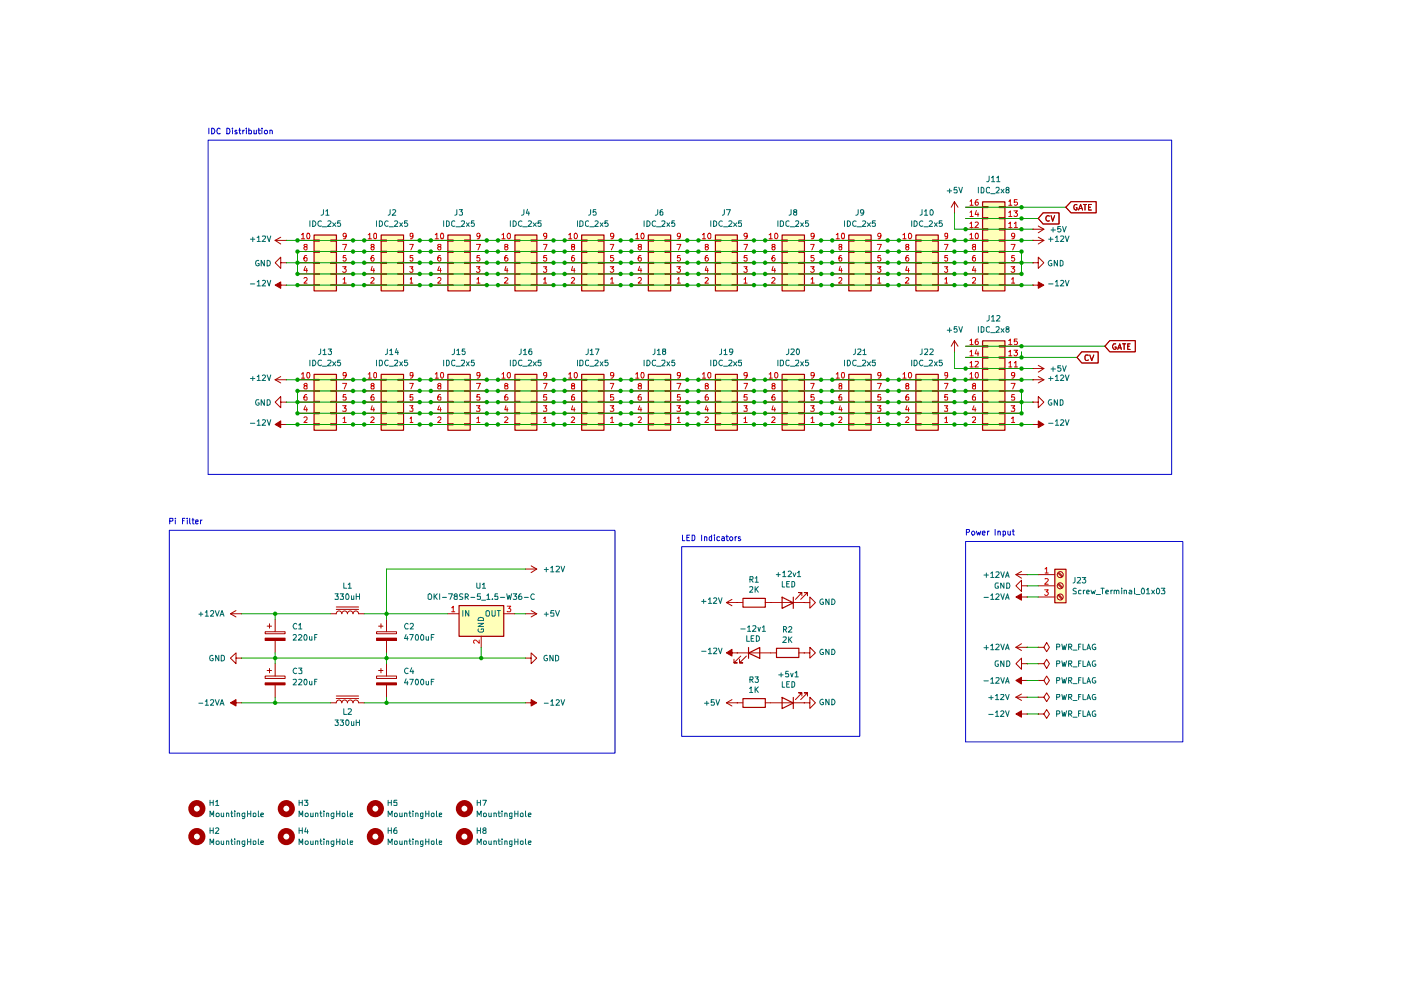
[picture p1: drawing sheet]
<svg xmlns="http://www.w3.org/2000/svg" width="297mm" height="210mm" viewBox="0 0 297 210" stroke-linecap="round" stroke-linejoin="round" font-family="sans-serif">
<g fill="#ffffb9">
<path d="M223.6 120.7h2.4v7.1h-2.4z"/>
<path d="M151.7 49.8h4.6v11.9h-4.6z"/>
<path d="M180 49.8h4.7v11.9h-4.7z"/>
<path d="M165.8 49.8h4.8v11.9h-4.8z"/>
<path d="M194.2 79.4h4.7v11.8h-4.7z"/>
<path d="M194.2 49.8h4.7v11.9h-4.7z"/>
<path d="M208.3 72.3h4.8v18.9h-4.8z"/>
<path d="M151.7 79.4h4.6v11.8h-4.6z"/>
<path d="M180 79.4h4.7v11.8h-4.7z"/>
<path d="M165.8 79.4h4.8v11.8h-4.8z"/>
<path d="M97.3 128.4h9.5v6.5h-9.5z"/>
<path d="M80.8 79.4h4.8v11.8h-4.8z"/>
<path d="M95 79.4h4.7v11.8h-4.7z"/>
<path d="M80.8 49.8h4.8v11.9h-4.8z"/>
<path d="M66.6 49.8h4.7v11.9h-4.7z"/>
<path d="M95 49.8h4.7v11.9h-4.7z"/>
<path d="M66.6 79.4h4.7v11.8h-4.7z"/>
<path d="M137.5 79.4h4.7v11.8h-4.7z"/>
<path d="M109.2 79.4h4.6v11.8h-4.6z"/>
<path d="M123.3 79.4h4.8v11.8h-4.8z"/>
<path d="M123.3 49.8h4.8v11.9h-4.8z"/>
<path d="M109.2 49.8h4.6v11.9h-4.6z"/>
<path d="M137.5 49.8h4.7v11.9h-4.7z"/>
<path d="M208.3 42.8h4.8v18.9h-4.8z"/>
</g>
<g fill="none" stroke="#a60000" stroke-width=".21">
<path d="M216.6 124.2v-1.2l-1.2 1.2 1.2 1.2v-1.2h1.2M217.8 124.2h.1M220.1 121.8h3.5M220.1 124.2h3.5M220.1 126.6h3.5M224.4 121.6l.7 .7M224.4 124l.7 .7M224.4 126.2l.7 .9M224.5 121.4l.8 .8M224.5 123.8l.8 .7M224.5 126.1l.8 .8M215.4 147.8l1.2 .7"/>
<path d="M215.4 147.8h2.4M216.6 147.2l-1.2 .6M217.8 147.8h.1"/>
<circle cx="224.8" cy="124.2" r=".64"/>
<circle cx="224.8" cy="126.6" r=".64"/>
<circle cx="224.8" cy="121.8" r=".64"/>
</g>
<path d="M223.6 120.7h2.4v7.1h-2.4z" fill="none" stroke="#a60000" stroke-width=".25"/>
<path d="M221.5 125.1h.7l-.4 .4 .4 .1v.4l-.2 .2h-.3l-.2-.1M221.6 120.6l.3-.3v1.2M221.6 122.8l.5-.1 .1 .3-.7 .9h.7M221.6 121.5h.6" fill="none" stroke="#d40000" stroke-width=".21"/>
<path d="M215.4 126.6l1.2-.7v.7h1.2h-1.2v.7z" fill="#a60000"/>
<path d="M215.4 121.8l1.2 .8M215.4 121.8h2.4M215.4 137.2l1.2 .7M215.4 137.2h2.4M216.6 126.6v.7l-1.2-.7 1.2-.7v.7h1.2M216.6 121.2l-1.2 .6M216.6 136.5l-1.2 .7M217.8 126.6h.1M217.8 121.8h.1M217.8 137.2h.1M220.1 137.2h1.2l.6-1 .6 1-.6 1-.6-1M220.1 137.2h.1" fill="none" stroke="#a60000" stroke-width=".21"/>
<path d="M215.4 144.3l1.2-.7v.7h1.2h-1.2v.7z" fill="#a60000"/>
<path d="M216.6 144.3v.7l-1.2-.7 1.2-.7v.7h1.2M216.6 140.7v-1.2l-1.2 1.2 1.2 1.2v-1.2h1.2M217.8 144.3h.1M217.8 140.7h.1" fill="none" stroke="#a60000" stroke-width=".21"/>
<path d="M215.4 151.4l1.2-.7v.7h1.2h-1.2v.7z" fill="#a60000"/>
<g fill="none" stroke="#a60000" stroke-width=".21">
<path d="M202.4 74.6h.1M202.4 72.2l-.7 1.2M202.4 72.2l.7 1.2M202.4 72.2v2.4M163.4 138.4h1.2M163.4 127.8h7.1M169.3 138.4h1.2M170 126.3v-.7h-.7h.7l-1.3 1.5M170.5 138.4h1.2v-1.2l1.2 1.2-1.2 1.1v-1.1M170.5 138.4h.1M170.5 127.8h1.2v-1.2l1.2 1.2-1.2 1.1v-1.1M170.5 127.8h.1"/>
<path d="M171.2 126.3v-.7h-.7h.7l-1.4 1.5M154 149h3.5M154 149l1.2 .7M155.2 148.3l-1.2 .7M156.3 149h.1M162.2 149h8.3M170 147.6v-.7h-.7h.7l-1.3 1.4M170.5 149h1.2v-1.2l1.2 1.2-1.2 1.2v-1.2M170.5 149h.1M171.2 147.6v-.7h-.7h.7l-1.4 1.4M216.6 151.4v.7l-1.2-.7 1.2-.7v.7h1.2M217.8 151.4h.1"/>
<path d="M220.1 151.4h1.2l.6-.9 .6 .9-.6 .9-.6-.9M220.1 151.4h.1M220.1 140.7h1.2l.6-.9 .6 .9-.6 1-.6-1M220.1 140.7h.1M220.1 147.8h1.2l.6-.9 .6 .9-.6 1-.6-1M220.1 147.8h.1M220.1 144.3h1.2l.6-1 .6 1-.6 .9-.6-.9M220.1 144.3h.1"/>
</g>
<path d="M164.6 137.5h4.8v1.9h-4.8zM165.8 126.6l2.4 1.2-2.4 1.2zM168.2 126.6v2.4M157.5 148.1h4.8v1.9h-4.8zM165.8 147.9l2.4 1.2-2.4 1.1zM168.2 147.9v2.3" fill="none" stroke="#a60000" stroke-width=".25"/>
<path d="M154 138.4l1.2-.7v.7h1.1h-1.1v.7z" fill="#a60000"/>
<g fill="none" stroke="#a60000" stroke-width=".21">
<path d="M148.1 58.1h3.5M148.1 55.7h3.5M148.1 53.3h3.5M148.1 51h3.5M151.6 58h1.2v.2h-1.2zM151.6 55.6h1.2v.3h-1.2zM151.6 53.3h1.2v.2h-1.2zM151.6 50.9h1.2v.2h-1.2zM155.2 58h1.1v.2h-1.1zM155.2 55.6h1.1v.3h-1.1zM155.2 53.3h1.1v.2h-1.1zM155.2 50.9h1.1v.2h-1.1z"/>
<path d="M156.3 58.1h3.6M156.3 55.7h3.6M156.3 53.3h3.6M156.3 51h3.6M162.2 58.1h3.6M162.2 55.7h3.6M162.2 53.3h3.6M162.2 51h3.6M165.8 58h1.2v.2h-1.2zM165.8 55.6h1.2v.3h-1.2zM165.8 53.3h1.2v.2h-1.2zM165.8 50.9h1.2v.2h-1.2z"/>
<path d="M169.3 58h1.2v.2h-1.2zM169.3 55.6h1.2v.3h-1.2zM169.3 53.3h1.2v.2h-1.2zM169.3 50.9h1.2v.2h-1.2zM170.5 58.1h3.6M170.5 55.7h3.6M170.5 53.3h3.6M170.5 51h3.6M176.4 58.1h3.5M176.4 55.7h3.5M176.4 53.3h3.5M176.4 51h3.5"/>
<path d="M179.9 58h1.2v.2h-1.2zM179.9 55.6h1.2v.3h-1.2zM179.9 53.3h1.2v.2h-1.2zM179.9 50.9h1.2v.2h-1.2zM183.5 58h1.2v.2h-1.2zM183.5 55.6h1.2v.3h-1.2zM183.5 53.3h1.2v.2h-1.2zM183.5 50.9h1.2v.2h-1.2zM184.7 58.1h3.5M184.7 55.7h3.5M184.7 53.3h3.5M184.7 51h3.5"/>
<path d="M218.9 55.7h1.2v1.2l1.2-1.2-1.2-1.2v1.2M218.9 55.7h.1M148.1 60.5h3.5M151.6 60.4h1.2v.1h-1.2zM155.2 60.4h1.1v.1h-1.1zM156.3 60.5h3.6M162.2 60.5h3.6M165.8 60.4h1.2v.1h-1.2zM169.3 60.4h1.2v.1h-1.2zM170.5 60.5h3.6M176.4 60.5h3.5M179.9 60.4h1.2v.1h-1.2z"/>
<path d="M183.5 60.4h1.2v.1h-1.2zM184.7 60.5h3.5M190.6 90h3.5M190.6 87.6h3.5M190.6 85.3h3.5M190.6 82.9h3.5M190.6 80.5h3.5M194.1 89.8h1.2v.3h-1.2zM194.1 87.5h1.2v.2h-1.2zM194.1 85.1h1.2v.2h-1.2zM194.1 82.8h1.2v.2h-1.2zM194.1 80.4h1.2v.2h-1.2z"/>
<path d="M197.7 89.8h1.2v.3h-1.2zM197.7 87.5h1.2v.2h-1.2zM197.7 85.1h1.2v.2h-1.2zM197.7 82.8h1.2v.2h-1.2zM197.7 80.4h1.2v.2h-1.2zM198.9 90h3.5M198.9 87.6h3.5M198.9 85.3h3.5M198.9 82.9h3.5M198.9 80.5h3.5M154 127.8h3.5M154 127.8l1.2 .6"/>
<path d="M155.2 138.4v.7l-1.2-.7 1.2-.7v.7h1.1M155.2 127.1l-1.2 .7M156.3 138.4h.1M156.3 127.8h.1M156.3 138.4h7.1M157.1 139.1l-1.5 1.4h.7h-.7v-.7M158.2 139.1l-1.4 1.4h.7h-.7v-.7M162.2 127.8h1.2"/>
</g>
<path d="M151.7 49.8h4.6v11.9h-4.6zM165.8 49.8h4.8v11.9h-4.8zM180 49.8h4.7v11.9h-4.7zM194.2 79.4h4.7v11.8h-4.7zM157.5 126.9h4.8v1.8h-4.8zM158.7 138.5l2.4-1.2v2.3zM158.7 137.3v2.3" fill="none" stroke="#a60000" stroke-width=".25"/>
<g fill="none" stroke="#d40000" stroke-width=".21">
<path d="M148.9 49.8l.4-.4v1.2M148.9 50.6h.7M149.5 59l.4-.2 .3 .4-.8 .8h.8M149.7 52.3l-.2-.4 .5-.1 .2 .3-.3 .2-.4 .1v.4l.2 .2h.2l.3-.3v-.2l-.3-.2M149.8 56.5l-.3 .8h.7M150 54.2h-.3l-.2 .2v.8l.4 .2 .3-.3v-.2l-.3-.3-.4 .1v.2M150 56.9v.8M150.2 49.5l.3-.1 .2 .3v.7l-.3 .2a.7 .7 0 0 1-.2-1.1zM157.7 59.2h.2l.2-.4v1.2M157.7 56.6h.7l-.3 .4 .3 .1v.5l-.2 .1h-.3l-.2-.1M157.7 51.8h.8l-.5 1.2M158.4 54.2h-.6l-.1 .5h.7v.5l-.2 .2h-.3l-.2-.2"/>
<path d="M158.4 50l-.2 .2h-.2l-.3-.2 .1-.5h.6v.9l-.5 .2M163.1 49.8l.3-.4v1.2M163.1 50.6h.6M163.7 59l.4-.2 .2 .4-.7 .8h.7M163.9 56.5l-.2 .8h.7M163.9 52.3l-.2-.2v-.3h.6v.4l-.6 .1v.2v.4l.2 .1 .4-.3v-.4h-.2M164.3 54.2h-.4l-.2 .2v.9h.6v-.4a.35 .35 0 0 0-.3-.3 .35 .35 0 0 0-.3 .3M164.3 56.9v.8M164.3 49.5l.3-.1a.64 .64 0 0 1 .4 .7 .64 .64 0 0 1-.5 .5l-.2-.2zM171.9 56.6h.7l-.4 .4 .4 .1v.4l-.2 .2h-.4l-.1-.1M171.9 51.8h.7l-.5 1.2M172 59.2l.3-.4v1.2"/>
<path d="M172.6 54.2h-.6v.5h.6v.4l-.2 .3-.4-.2M172.6 50l-.2 .2-.4-.2v-.5l.4-.1a.73 .73 0 0 1-.1 1.2h-.3M177.3 49.8l.3-.4v1.2M177.3 50.6h.7M177.9 59l.4-.2 .2 .2v.4l-.7 .6h.7M178.1 52.3l-.2-.4 .5-.1 .1 .4-.6 .2v.4l.2 .2 .4-.2v-.4l-.2-.1M178.1 56.5l-.2 .8h.7M178.4 54.2h-.3l-.2 .2v.8l.2 .2 .4-.2v-.5l-.4-.1-.2 .3M178.4 56.9v.8M178.5 49.5l.3-.1a.78 .78 0 0 1 0 1.2l-.3-.1zM186 56.6h.8l-.4 .4 .3 .1v.6h-.5l-.2-.1M186 51.8h.9l-.5 1.2"/>
<path d="M186.1 59.2l.3-.4v1.2M186.7 54.2h-.5l-.1 .5h.6v.6l-.4 .1-.2-.2M186.8 50l-.4 .2-.3-.2v-.3a.35 .35 0 0 1 .3-.3 .35 .35 0 0 1 .4 .3l-.2 .8-.4 .1M157.7 60h.7M172 60h.6M186.1 60h.7M191.4 79.3l.4-.3v1.2M192.6 79.2l.2-.2a.6 .6 0 0 1 .6 .4 .6 .6 0 0 1-.3 .7l-.2 .1-.3-.3zM200.9 79.5l-.1 .2h-.4l-.1-.6h.6v.7l-.2 .4h-.3M191.4 80.2h.7M192 88.6l.4-.2 .3 .3-.8 .9h.8M192.3 86l-.3 .9h.8"/>
<path d="M192.3 81.8h-.2a.31 .31 0 0 1 .1-.4 .31 .31 0 0 1 .4 0v.4h-.3l-.3 .2 .1 .5h.5l.1-.2v-.3l-.3-.2M192.6 83.7h-.2a.93 .93 0 0 0-.3 1.1h.5l.1-.5-.1-.1h-.5l-.1 .1M192.6 86.4v.8M200.2 86h.7l-.3 .5 .3 .1v.5h-.7M200.2 81.3h.8l-.5 1.2M200.3 88.7l.4-.3v1.2M200.3 89.6h.6M200.9 83.7h-.6v.5h.6l-.1 .6h-.5"/>
</g>
<path d="M218.9 60.5h1.2v-.7l1.2 .7-1.2 .6v-.6z" fill="#a60000"/>
<g fill="none" stroke="#a60000" stroke-width=".21">
<path d="M190.6 58.1h3.5M190.6 55.7h3.5M190.6 53.3h3.5M190.6 51h3.5M194.1 58h1.2v.2h-1.2zM194.1 55.6h1.2v.3h-1.2zM194.1 53.3h1.2v.2h-1.2zM194.1 50.9h1.2v.2h-1.2zM197.7 58h1.2v.2h-1.2zM197.7 55.6h1.2v.3h-1.2zM197.7 53.3h1.2v.2h-1.2zM197.7 50.9h1.2v.2h-1.2z"/>
<path d="M198.9 58.1h3.5M198.9 55.7h3.5M198.9 53.3h3.5M198.9 51h3.5M218.9 48.6h.1M218.9 51h.1M218.9 51h2.4M218.9 48.6h2.4M220.1 47.9l1.2 .7M220.1 50.3l1.2 .7M221.1 45.1h3.4v2.4h-3.4l-1-1.2zM221.3 48.6l-1.2 .8"/>
<path d="M221.3 51l-1.2 .7M222.5 45.8l-.3-.1a.6 .6 0 0 0-.5 .6 .6 .6 0 0 0 .5 .6l.3-.1M222.8 45.7l.4 1.2 .4-1.2M190.6 60.5h3.5M194.1 60.4h1.2v.1h-1.2zM197.7 60.4h1.2v.1h-1.2zM198.9 60.5h3.5M204.7 78.1h3.6M204.7 75.8h3.6M204.7 73.4h3.6M208.3 78.1h1.2v.2h-1.2zM208.3 75.7h1.2v.2h-1.2z"/>
<path d="M208.3 73.3h1.2v.3h-1.2zM211.8 78.1h1.2v.2h-1.2zM211.8 75.7h1.2v.2h-1.2zM211.8 73.3h1.2v.3h-1.2zM213 78.1h3.6M213 75.8h3.6M213 73.4h3.6M218.9 60.5h1.2v-.7l1.2 .7-1.2 .6v-.6M218.9 60.5h.1M218.9 78.1h.1M218.9 78.1h2.4M220.1 77.5l1.2 .6"/>
<path d="M220.1 79.8l1.2 .7M221.3 78.1l-1.2 .8M229.4 74.6h3.4v2.4h-3.4l-1.1-1.2zM230.7 75.4l-.5-.1-.2 .2 .1 .8 .3 .2 .3-.2M231.1 75.3l.4 1.2 .4-1.2M235.3 72.2h5.4v2.4h-5.4l-1-1.2zM236.6 72.9h-.5a.67 .67 0 0 0-.2 .7 .67 .67 0 0 0 .5 .5l.2-.2v-.3h-.2M237 74.1l.4-1.2 .3 1.2M237.1 73.7h.6M238 72.9h.7M238.3 72.9v1.2M239.1 73.4h.3"/>
<path d="M239.6 72.9h-.5v1.2h.5M204.7 90h3.6M204.7 87.6h3.6M204.7 85.3h3.6M204.7 82.9h3.6M204.7 80.5h3.6M208.3 89.8h1.2v.3h-1.2zM208.3 87.5h1.2v.2h-1.2zM208.3 85.1h1.2v.2h-1.2zM208.3 82.8h1.2v.2h-1.2zM208.3 80.4h1.2v.2h-1.2zM211.8 89.8h1.2v.3h-1.2z"/>
<path d="M211.8 87.5h1.2v.2h-1.2zM211.8 85.1h1.2v.2h-1.2zM211.8 82.8h1.2v.2h-1.2zM211.8 80.4h1.2v.2h-1.2zM213 90h3.6M213 87.6h3.6M213 85.3h3.6M213 82.9h3.6M213 80.5h3.6M218.9 80.5h.1M218.9 85.3h1.2v1.1l1.2-1.1-1.2-1.2v1.2M218.9 85.3h.1"/>
<path d="M218.9 80.5h2.4M221.3 80.5l-1.2 .7"/>
</g>
<path d="M194.2 49.8h4.7v11.9h-4.7zM208.3 72.3h4.8v18.9h-4.8z" fill="none" stroke="#a60000" stroke-width=".25"/>
<g fill="none" stroke="#d40000" stroke-width=".21">
<path d="M191.4 49.8l.4-.4v1.2M191.4 50.6h.7M192 59l.4-.2 .3 .4-.8 .8h.8M192.3 56.5l-.3 .8h.8M192.3 52.3l-.3-.2 .1-.3h.5v.4l-.5 .1-.1 .2v.2l.3 .3 .4-.3-.1-.4h-.2M192.6 54.2h-.3l-.2 .2v.9h.5l.1-.4a.35 .35 0 0 0-.3-.3 .35 .35 0 0 0-.4 .3M192.6 56.9v.8M192.7 49.5l.3-.1a.64 .64 0 0 1 .3 .7 .64 .64 0 0 1-.4 .5l-.3-.2zM200.2 56.6h.7l-.3 .4 .3 .1v.5l-.2 .1h-.3l-.2-.1M200.2 51.8h.8l-.5 1.2M200.3 59.2l.4-.4v1.2M200.9 54.2h-.6v.5h.6v.5l-.2 .2-.4-.2"/>
<path d="M200.9 50l-.2 .2h-.2l-.2-.2v-.5h.6v.9l-.1 .1-.4 .1M200.3 60h.6M205.7 79.3l.3-.3v1.2M205.7 77l.3-.4v1.2M205.7 74.6l.3-.3v1.1M205.7 72.2l.3-.3v1.2M205.7 77.8h.6M205.7 75.4h.6M205.7 73.1h.6M206.8 76.7l.5-.1 .1 .4-.7 .8h.7M206.8 79.1l.1-.1a.59 .59 0 0 1 .6 .4 .59 .59 0 0 1-.2 .6l-.1 .2-.4-.2zM207 74.2l-.2 .8h.7"/>
<path d="M207.3 71.9l-.4 .1-.1 .8a.35 .35 0 0 0 .3 .3 .35 .35 0 0 0 .3-.3l-.1-.4-.1-.1-.4 .3M207.3 74.6v.8M213.9 77l.3-.4v1.2M213.9 74.6l.3-.3v1.1M213.9 72.2l.3-.3v1.2M213.9 77.8h.6M213.9 75.4h.6M213.9 73.1h.6M215 74.3h.7l-.4 .4 .3 .1 .1 .4-.2 .2h-.4l-.1-.1M215.1 77l.3-.4v1.2M215.1 77.8h.6M215.1 79.5v.2h-.6v-.2v-.5l.6 .1a.85 .85 0 0 1-.3 1.1h-.3"/>
<path d="M215.6 71.9h-.5v.6l.4-.2 .2 .3-.1 .4h-.5M205.7 80.2h.6M206.2 88.6l.1-.2h.4l.1 .2v.3l-.6 .7h.6M206.4 81.8l-.2-.3 .2-.2h.3l.1 .4-.4 .1-.2 .2 .1 .5 .5-.1v-.4l-.1-.2M206.5 86l-.3 .9h.7M206.8 83.7l-.5 .1-.1 .9 .1 .1h.5v-.6h-.5l-.1 .1M206.8 86.4v.8M214.4 86h.7l-.4 .5h.4v.2v.5l-.7-.1M214.4 81.3h.8l-.5 1.2M214.5 88.7l.3-.3v1.2M214.5 89.6h.6M215.1 83.7h-.6v.5h.6v.6h-.6"/>
</g>
<path d="M218.9 90h1.2v-.8l1.2 .8-1.2 .7v-.7z" fill="#a60000"/>
<g fill="none" stroke="#a60000" stroke-width=".21">
<path d="M148.1 90h3.5M148.1 87.6h3.5M148.1 85.3h3.5M148.1 82.9h3.5M148.1 80.5h3.5M151.6 89.8h1.2v.3h-1.2zM151.6 87.5h1.2v.2h-1.2zM151.6 85.1h1.2v.2h-1.2zM151.6 82.8h1.2v.2h-1.2zM151.6 80.4h1.2v.2h-1.2zM155.2 89.8h1.1v.3h-1.1zM155.2 87.5h1.1v.2h-1.1z"/>
<path d="M155.2 85.1h1.1v.2h-1.1zM155.2 82.8h1.1v.2h-1.1zM155.2 80.4h1.1v.2h-1.1zM156.3 90h3.6M156.3 87.6h3.6M156.3 85.3h3.6M156.3 82.9h3.6M156.3 80.5h3.6M162.2 90h3.6M162.2 87.6h3.6M162.2 85.3h3.6M162.2 82.9h3.6"/>
<path d="M162.2 80.5h3.6M165.8 89.8h1.2v.3h-1.2zM165.8 87.5h1.2v.2h-1.2zM165.8 85.1h1.2v.2h-1.2zM165.8 82.8h1.2v.2h-1.2zM165.8 80.4h1.2v.2h-1.2zM169.3 89.8h1.2v.3h-1.2zM169.3 87.5h1.2v.2h-1.2zM169.3 85.1h1.2v.2h-1.2zM169.3 82.8h1.2v.2h-1.2zM169.3 80.4h1.2v.2h-1.2zM170.5 90h3.6"/>
<path d="M170.5 87.6h3.6M170.5 85.3h3.6M170.5 82.9h3.6M170.5 80.5h3.6M176.4 90h3.5M176.4 87.6h3.5M176.4 85.3h3.5M176.4 82.9h3.5M176.4 80.5h3.5M179.9 89.8h1.2v.3h-1.2zM179.9 87.5h1.2v.2h-1.2zM179.9 85.1h1.2v.2h-1.2z"/>
<path d="M179.9 82.8h1.2v.2h-1.2zM179.9 80.4h1.2v.2h-1.2zM183.5 89.8h1.2v.3h-1.2zM183.5 87.5h1.2v.2h-1.2zM183.5 85.1h1.2v.2h-1.2zM183.5 82.8h1.2v.2h-1.2zM183.5 80.4h1.2v.2h-1.2zM184.7 90h3.5M184.7 87.6h3.5M184.7 85.3h3.5M184.7 82.9h3.5M184.7 80.5h3.5"/>
<path d="M218.9 90h1.2v-.8l1.2 .8-1.2 .7v-.7M218.9 90h.1"/>
</g>
<path d="M151.7 79.4h4.6v11.8h-4.6zM165.8 79.4h4.8v11.8h-4.8zM180 79.4h4.7v11.8h-4.7z" fill="none" stroke="#a60000" stroke-width=".25"/>
<g fill="none" stroke="#d40000" stroke-width=".21">
<path d="M148.9 79.3l.4-.3v1.2M150.2 79h.3l.2 .2v.7l-.2 .3a.71 .71 0 0 1-.3-1.2zM158.4 79.5l-.1 .2h-.4l-.2-.2v-.3l.2-.2 .5 .1v.7l-.2 .3-.3 .1M163.1 79.3l.3-.3v1.2M164.3 79.2l.1-.2a.6 .6 0 0 1 .6 .4 .6 .6 0 0 1-.2 .7l-.3 .1-.2-.3zM172.6 79.5l-.1 .2h-.5v-.6l.5-.1 .1 .2-.1 .8-.5 .2M177.3 79.3l.3-.3v1.2M178.5 79.1l.1-.1a.59 .59 0 0 1 .5 .4 .59 .59 0 0 1-.1 .6l-.2 .2-.3-.2zM186.8 79.5l-.1 .2h-.5l-.1-.2 .1-.5 .5 .1a.85 .85 0 0 1-.3 1.1h-.2M148.9 80.2h.7M149.5 88.6l.4-.2 .3 .3-.8 .9h.8M149.7 81.8l-.2-.1 .2-.4h.2l.3 .2-.2 .3h-.3l-.2 .2 .1 .5h.4l.2-.2v-.3l-.3-.2"/>
<path d="M149.8 86l-.3 .9h.7M150 83.7h-.3l-.2 .3v.8h.5l.2-.1v-.4l-.2-.1h-.4l-.1 .1M150 86.4v.8M157.7 88.7l.4-.3v1.2M157.7 86h.7l-.3 .5 .3 .1v.5h-.7M157.7 81.3h.8l-.5 1.2M157.7 89.6h.7M158.4 83.7h-.6l-.1 .5h.6l.1 .6h-.7M163.1 80.2h.6M163.7 88.6l.4-.2 .2 .3-.7 .9h.7M163.9 86l-.2 .9h.7M163.9 81.8h-.2a.31 .31 0 0 1 .1-.4 .31 .31 0 0 1 .5 0v.4l-.6 .1v.6h.6v-.2v-.3l-.2-.2"/>
<path d="M164.3 83.7h-.3a.93 .93 0 0 0-.3 1.1h.6v-.5v-.1h-.6v.1M164.3 86.4v.8M171.9 86h.7l-.4 .5 .4 .2v.3l-.1 .2-.6-.1M171.9 81.3h.7l-.5 1.2M172 88.7l.3-.3v1.2M172 89.6h.6M172.6 83.7h-.6v.5h.5l.1 .1v.4l-.1 .1h-.5M177.3 80.2h.7M177.9 88.6l.4-.2 .2 .2v.3l-.7 .7h.7M178.1 81.8l-.2-.1v-.3l.4-.1 .2 .4-.6 .3 .1 .5 .5-.1v-.4l-.2-.2M178.1 86l-.2 .9h.7M178.4 83.7h-.3l-.2 .3v.8h.6l-.1-.6h-.4l-.1 .1"/>
<path d="M178.4 86.4v.8M186 86h.8l-.4 .5h.3v.7l-.7-.1M186 81.3h.9l-.5 1.2M186.1 88.7l.3-.3v1.2M186.1 89.6h.7M186.7 83.7h-.5l-.1 .5h.6v.6h-.6"/>
</g>
<path d="M58.3 90l1.2-.8v.8h1.2h-1.2v.7z" fill="#a60000"/>
<g fill="none" stroke="#a60000" stroke-width=".21">
<path d="M59.5 90v.7l-1.2-.7 1.2-.8v.8h1.2M59.5 85.3v-1.2l-1.2 1.2 1.2 1.1v-1.1h1.2M60.7 90h.1M60.7 85.3h.1M48.9 130.1l1.1 .7M48.9 130.1h2.3M50 139.5v-1.1l-1.1 1.1 1.1 1.2v-1.2h1.2M50 129.5l-1.1 .6M51.2 130.1h.1M51.2 139.5h.1M56.2 133.9h4.3v.5h-4.3zM56.6 132.8h1"/>
<path d="M57.1 132.2v1M70.1 130.1h1.2a.59 .59 0 0 1 .6-.6 .59 .59 0 0 1 .6 .6 .59 .59 0 0 1 .6-.6 .59 .59 0 0 1 .6 .6 .59 .59 0 0 1 .6-.6 .59 .59 0 0 1 .5 .6 .59 .59 0 0 1 .6-.6 .59 .59 0 0 1 .6 .6h1.2M71.3 129.2h4.7M71.3 128.7h4.7M56.2 143.3h4.3v.5h-4.3zM56.2 144.8h4.3v.4h-4.3zM56.6 142.2h1M57.1 141.7v1M58.3 140.7v2.6M58.3 145.2v2.6"/>
</g>
<path d="M56.2 145h4.3" fill="none" stroke="#a60000" stroke-width=".42"/>
<path d="M56.2 135.3h4.3v.5h-4.3z" fill="#a60000"/>
<g fill="none" stroke="#a60000" stroke-width=".21">
<path d="M112.6 120l1.2 .6M56.2 135.3h4.3v.5h-4.3zM58.3 131.3v2.6M58.3 135.8v2.6M111.4 130.1h.1M111.4 120.6h.1M111.4 139.5h1.2v-1.1l1.2 1.1-1.2 1.2v-1.2M111.4 139.5h.1M111.4 130.1h2.4M111.4 120.6h2.4M112.6 129.5l1.2 .6M113.8 130.1l-1.2 .7"/>
<path d="M113.8 120.6l-1.2 .8"/>
</g>
<path d="M111.4 149h1.2v-.7l1.2 .7-1.2 .7v-.7z" fill="#a60000"/>
<path d="M111.4 149h1.2v.7l1.2-.7-1.2-.7v.7M111.4 149h.1" fill="none" stroke="#a60000" stroke-width=".21"/>
<g fill="none" stroke="#a60000" stroke-width="1.2">
<circle cx="79.6" cy="177.4" r="1.23"/>
<circle cx="79.6" cy="171.5" r="1.23"/>
<circle cx="98.5" cy="171.5" r="1.23"/>
<circle cx="98.5" cy="177.4" r="1.23"/>
</g>
<path d="M48.9 149l1.1-.7v.7h1.2h-1.2v.7z" fill="#a60000"/>
<path d="M79.8 133.9h4.3v.5h-4.3zM80.3 132.8h.9M80.8 132.2v1M50 149v.7l-1.1-.7 1.1-.7v.7h1.2M51.2 149h.1M70.1 149h1.2a.59 .59 0 0 1 .6-.6 .59 .59 0 0 1 .6 .6 .59 .59 0 0 1 .6-.6 .59 .59 0 0 1 .6 .6 .59 .59 0 0 1 .6-.6 .59 .59 0 0 1 .5 .6 .59 .59 0 0 1 .6-.6 .59 .59 0 0 1 .6 .6h1.2M71.3 148.1h4.7M71.3 147.6h4.7" fill="none" stroke="#a60000" stroke-width=".21"/>
<g fill="none" stroke="#a60000" stroke-width="1.2">
<circle cx="41.7" cy="171.5" r="1.23"/>
<circle cx="41.7" cy="177.4" r="1.23"/>
<circle cx="60.7" cy="177.4" r="1.23"/>
<circle cx="60.7" cy="171.5" r="1.23"/>
</g>
<path d="M79.8 135.3h4.3v.5h-4.3z" fill="#a60000"/>
<g fill="none" stroke="#a60000" stroke-width=".21">
<path d="M59.5 55.7v-1.2l-1.2 1.2 1.2 1.2v-1.2h1.2M60.7 55.7h.1M63.1 58.1h3.4M63.1 55.7h3.4M63.1 53.3h3.4M63.1 51h3.4M66.5 58h1.2v.2h-1.2zM66.5 55.6h1.2v.3h-1.2zM66.5 53.3h1.2v.2h-1.2zM66.5 50.9h1.2v.2h-1.2zM70.1 58h1.2v.2h-1.2zM70.1 55.6h1.2v.3h-1.2z"/>
<path d="M70.1 53.3h1.2v.2h-1.2zM70.1 50.9h1.2v.2h-1.2zM71.3 58.1h3.5M71.3 55.7h3.5M71.3 53.3h3.5M71.3 51h3.5M77.2 58.1h3.6M77.2 55.7h3.6M77.2 53.3h3.6M77.2 51h3.6M80.8 58h1.2v.2h-1.2zM80.8 55.6h1.2v.3h-1.2z"/>
<path d="M80.8 53.3h1.2v.2h-1.2zM80.8 50.9h1.2v.2h-1.2zM84.3 58h1.2v.2h-1.2zM84.3 55.6h1.2v.3h-1.2zM84.3 53.3h1.2v.2h-1.2zM84.3 50.9h1.2v.2h-1.2zM85.5 58.1h3.5M85.5 55.7h3.5M85.5 53.3h3.5M85.5 51h3.5M91.4 58.1h3.5M91.4 55.7h3.5"/>
<path d="M91.4 53.3h3.5M91.4 51h3.5M94.9 58h1.2v.2h-1.2zM94.9 55.6h1.2v.3h-1.2zM94.9 53.3h1.2v.2h-1.2zM94.9 50.9h1.2v.2h-1.2zM98.5 58h1.2v.2h-1.2zM98.5 55.6h1.2v.3h-1.2zM98.5 53.3h1.2v.2h-1.2zM98.5 50.9h1.2v.2h-1.2zM99.7 58.1h3.5M99.7 55.7h3.5"/>
<path d="M99.7 53.3h3.5M99.7 51h3.5M63.1 60.5h3.4M66.5 60.4h1.2v.1h-1.2zM70.1 60.4h1.2v.1h-1.2zM71.3 60.5h3.5M77.2 60.5h3.6M80.8 60.4h1.2v.1h-1.2zM84.3 60.4h1.2v.1h-1.2zM85.5 60.5h3.5M91.4 60.5h3.5M94.9 60.4h1.2v.1h-1.2z"/>
<path d="M98.5 60.4h1.2v.1h-1.2zM99.7 60.5h3.5M63.1 90h3.4M63.1 87.6h3.4M63.1 85.3h3.4M63.1 82.9h3.4M63.1 80.5h3.4M66.5 89.8h1.2v.3h-1.2zM66.5 87.5h1.2v.2h-1.2zM66.5 85.1h1.2v.2h-1.2zM66.5 82.8h1.2v.2h-1.2zM66.5 80.4h1.2v.2h-1.2z"/>
<path d="M70.1 89.8h1.2v.3h-1.2zM70.1 87.5h1.2v.2h-1.2zM70.1 85.1h1.2v.2h-1.2zM70.1 82.8h1.2v.2h-1.2zM70.1 80.4h1.2v.2h-1.2zM71.3 90h3.5M71.3 87.6h3.5M71.3 85.3h3.5M71.3 82.9h3.5M71.3 80.5h3.5M77.2 90h3.6M77.2 87.6h3.6"/>
<path d="M77.2 85.3h3.6M77.2 82.9h3.6M77.2 80.5h3.6M80.8 89.8h1.2v.3h-1.2zM80.8 87.5h1.2v.2h-1.2zM80.8 85.1h1.2v.2h-1.2zM80.8 82.8h1.2v.2h-1.2zM80.8 80.4h1.2v.2h-1.2zM84.3 89.8h1.2v.3h-1.2zM84.3 87.5h1.2v.2h-1.2zM84.3 85.1h1.2v.2h-1.2zM84.3 82.8h1.2v.2h-1.2z"/>
<path d="M84.3 80.4h1.2v.2h-1.2zM85.5 90h3.5M85.5 87.6h3.5M85.5 85.3h3.5M85.5 82.9h3.5M85.5 80.5h3.5M91.4 90h3.5M91.4 87.6h3.5M91.4 85.3h3.5M91.4 82.9h3.5M91.4 80.5h3.5M94.9 89.8h1.2v.3h-1.2z"/>
<path d="M94.9 87.5h1.2v.2h-1.2zM94.9 85.1h1.2v.2h-1.2zM94.9 82.8h1.2v.2h-1.2zM94.9 80.4h1.2v.2h-1.2zM98.5 89.8h1.2v.3h-1.2zM98.5 87.5h1.2v.2h-1.2zM98.5 85.1h1.2v.2h-1.2zM98.5 82.8h1.2v.2h-1.2zM98.5 80.4h1.2v.2h-1.2zM99.7 90h3.5M99.7 87.6h3.5M99.7 85.3h3.5"/>
<path d="M99.7 82.9h3.5M99.7 80.5h3.5M79.8 135.3h4.3v.5h-4.3zM82 131.3v2.6M82 135.8v2.6M94.9 130.1h2.4M102 134.9v2.3M106.8 130.1h2.3M79.8 143.3h4.3v.5h-4.3zM79.8 144.8h4.3v.4h-4.3zM80.3 142.2h.9M80.8 141.7v1"/>
<path d="M82 140.7v2.6M82 145.2v2.6"/>
</g>
<path d="M66.6 49.8h4.7v11.9h-4.7zM80.8 49.8h4.8v11.9h-4.8zM95 49.8h4.7v11.9h-4.7zM66.6 79.4h4.7v11.8h-4.7zM80.8 79.4h4.8v11.8h-4.8zM95 79.4h4.7v11.8h-4.7zM97.3 128.4h9.5v6.5h-9.5z" fill="none" stroke="#a60000" stroke-width=".25"/>
<g fill="none" stroke="#d40000" stroke-width=".21">
<path d="M63.9 49.8l.4-.4v1.2M63.9 50.6h.7M64.4 59l.2-.2h.3l.2 .2v.4l-.7 .6h.7M64.7 52.3l-.3-.3 .2-.2h.4l.1 .4-.7 .3v.2l.3 .3 .4-.2v-.4l-.2-.1M64.8 56.5l-.4 .8h.8M65 54.2l-.4 .1a.82 .82 0 0 0 .1 1.1l.4-.2v-.5l-.4-.1-.3 .3M65 56.9v.8M65.1 49.5l.3-.1a.78 .78 0 0 1 0 1.2l-.3-.1zM72.6 56.6h.8l-.4 .4 .3 .1v.6h-.5l-.2-.1M72.6 51.8h.9l-.5 1.2M72.7 59.2l.4-.4v1.2M73.3 54.2h-.5l-.1 .5h.6v.6l-.4 .1-.2-.2"/>
<path d="M73.4 50l-.4 .2-.2-.1-.1-.4a.35 .35 0 0 1 .4-.3 .35 .35 0 0 1 .3 .3l-.2 .8-.4 .1M78.1 49.8l.3-.4v1.2M78.1 50.6h.6M78.7 59l.4-.2 .2 .4-.7 .8h.7M78.9 56.5l-.2 .8h.7M78.9 52.3l-.2-.2v-.3h.5v.4l-.5 .1v.2v.2l.2 .3 .4-.3-.1-.4h-.1M79.2 54.2h-.3l-.2 .2v.9h.5l.1-.4a.35 .35 0 0 0-.3-.3 .35 .35 0 0 0-.3 .3M79.2 56.9v.8M79.3 49.5l.3-.1 .2 .3v.7l-.2 .2-.4-.2zM86.9 56.6h.6l-.3 .4 .3 .1v.5l-.1 .1h-.4l-.1-.1M86.9 51.8h.7l-.5 1.2M87 59.2l.2-.4v1.2"/>
<path d="M87.5 54.2h-.5v.5h.5v.5l-.1 .2-.4-.2M87.5 50l-.1 .2h-.3l-.1-.2v-.5h.5v.9l-.5 .2M92.3 49.8l.3-.4v1.2M92.3 50.6h.7M92.8 59l.2-.2h.3l.2 .2v.4l-.7 .6h.7M93 52.3l-.2-.3 .2-.2h.4l.1 .4-.7 .3v.2l.2 .3 .5-.2v-.4l-.2-.1M93.1 56.5l-.3 .8h.8M93.4 54.2l-.4 .1a.82 .82 0 0 0 0 1.1l.5-.2v-.5l-.5-.1-.2 .3M93.4 56.9v.8M93.5 49.5l.3-.1a.78 .78 0 0 1 0 1.2l-.3-.1zM101 56.6h.8l-.5 .4 .5 .2-.1 .5h-.5l-.2-.1M101 51.8h.9l-.6 1.2"/>
<path d="M101.1 59.2l.3-.4v1.2M101.7 54.2h-.5l-.1 .5h.6v.6l-.4 .1-.2-.2M101.8 50l-.5 .2-.1-.1-.1-.4a.35 .35 0 0 1 .3-.3 .35 .35 0 0 1 .4 .3l-.2 .8-.4 .1M63.9 79.3l.4-.3v1.2M65.1 79.1l.1-.1a.59 .59 0 0 1 .5 .4 .59 .59 0 0 1-.1 .6l-.2 .2-.3-.2zM72.7 60h.7M73.4 79.5l-.1 .2h-.5l-.1-.2 .1-.5 .5 .1a.85 .85 0 0 1-.2 1.1h-.3M78.1 79.3l.3-.3v1.2M79.2 79.2l.2-.2 .4 .2v.7l-.2 .3-.4-.3zM87 60h.5M87.5 79.5v.2h-.5v-.6h.5v.7l-.1 .3-.4 .1M92.3 79.3l.3-.3v1.2"/>
<path d="M93.5 79.1l.1-.1a.59 .59 0 0 1 .5 .4 .59 .59 0 0 1-.1 .6l-.2 .2-.3-.2zM101.1 60h.7M101.8 79.5l-.1 .2h-.5l-.1-.2 .1-.5 .5 .1a.85 .85 0 0 1-.3 1.1h-.2M63.9 80.2h.7M64.4 88.6l.2-.2h.3l.2 .2v.3l-.7 .7h.7M64.7 81.8l-.3-.3 .3-.2h.2l.2 .4-.4 .1-.3 .2 .2 .5 .5-.1v-.4l-.2-.2M64.8 86l-.4 .9h.8M65 83.7l-.4 .1-.2 .9 .2 .1h.5l-.1-.6h-.4l-.2 .1M65 86.4v.8M72.6 86h.8l-.4 .5h.3v.7l-.7-.1M72.6 81.3h.9l-.5 1.2M72.7 88.7l.4-.3v1.2"/>
<path d="M72.7 89.6h.7M73.3 83.7h-.5l-.1 .5h.6v.6h-.6M78.1 80.2h.6M78.7 88.6l.4-.2 .2 .3-.7 .9h.7M78.9 86l-.2 .9h.7M78.9 81.8h-.2a.31 .31 0 0 1 .1-.4 .31 .31 0 0 1 .4 0v.4h-.3l-.2 .2v.5h.5l.1-.2v-.3l-.2-.2M79.2 83.7h-.2a.93 .93 0 0 0-.3 1.1h.5l.1-.5-.1-.1h-.5v.1M79.2 86.4v.8M86.9 86h.6l-.3 .5 .3 .1v.5h-.6M86.9 81.3h.7l-.5 1.2M87 88.7l.2-.3v1.2M87 89.6h.5"/>
<path d="M87.5 83.7h-.5v.5h.5v.6h-.5M92.3 80.2h.7M92.8 88.6l.2-.2h.3l.2 .2v.3l-.7 .7h.7M93 81.8l-.2-.3 .2-.2h.3l.2 .4-.5 .1-.2 .2 .2 .5 .5-.1v-.4l-.2-.2M93.1 86l-.3 .9h.8M93.4 83.7l-.4 .1-.2 .9 .2 .1h.5l-.1-.6h-.4l-.2 .1M93.4 86.4v.8M101 86h.8l-.5 .5h.4v.7l-.7-.1M101 81.3h.9l-.6 1.2M101.1 88.7l.3-.3v1.2M101.1 89.6h.7M101.7 83.7h-.5l-.1 .5h.6v.6h-.6"/>
<path d="M95.8 128.9l.3-.4v1.2M95.8 129.7h.6M101.6 135.7v.7l-.7-.7h-.3l-.2 .2v.3l.2 .2M107.5 128.5h.8l-.4 .5 .4 .2v.3l-.2 .2-.6-.1"/>
</g>
<path d="M98.1 129.5v1.1M99.4 129.5v1.1l-.7-1.1v1.1M101.3 132.2h1.2l-1.2 .6h1.2M101.4 133.3l-.1 .4 .4 .3h.6l.2-.1v-.6h-.5v.2M101.5 131h.9l.1 .1v.5h-1.2zM103 129.6l.5-.1a.86 .86 0 0 1 .1 1.1h-.4l-.2-.1zM104.3 129.5l.1 1.1h.5l.1-.1v-1M105.4 129.5h.7M105.7 129.5v1.1" fill="none" stroke="#006a65" stroke-width=".21"/>
<path d="M79.8 145h4.3" fill="none" stroke="#a60000" stroke-width=".42"/>
<path d="M58.3 60.5l1.2-.7v.7h1.2h-1.2v.6z" fill="#a60000"/>
<g fill="none" stroke="#a60000" stroke-width=".21">
<path d="M58.3 51h2.4M58.3 51l1.2 .7M59.5 50.3l-1.2 .7M60.7 51h.1M105.6 58.1h3.5M105.6 55.7h3.5M105.6 53.3h3.5M105.6 51h3.5M109.1 58h1.1v.2h-1.1zM109.1 55.6h1.1v.3h-1.1zM109.1 53.3h1.1v.2h-1.1zM109.1 50.9h1.1v.2h-1.1z"/>
<path d="M112.6 58h1.2v.2h-1.2zM112.6 55.6h1.2v.3h-1.2zM112.6 53.3h1.2v.2h-1.2zM112.6 50.9h1.2v.2h-1.2zM113.8 58.1h3.5M113.8 55.7h3.5M113.8 53.3h3.5M113.8 51h3.5M119.7 58.1h3.6M119.7 55.7h3.6M119.7 53.3h3.6M119.7 51h3.6"/>
<path d="M123.3 58h1.2v.2h-1.2zM123.3 55.6h1.2v.3h-1.2zM123.3 53.3h1.2v.2h-1.2zM123.3 50.9h1.2v.2h-1.2zM126.8 58h1.2v.2h-1.2zM126.8 55.6h1.2v.3h-1.2zM126.8 53.3h1.2v.2h-1.2zM126.8 50.9h1.2v.2h-1.2zM128 58.1h3.6M128 55.7h3.6M128 53.3h3.6M128 51h3.6"/>
<path d="M133.9 58.1h3.5M133.9 55.7h3.5M133.9 53.3h3.5M133.9 51h3.5M137.4 58h1.2v.2h-1.2zM137.4 55.6h1.2v.3h-1.2zM137.4 53.3h1.2v.2h-1.2zM137.4 50.9h1.2v.2h-1.2zM141 58h1.2v.2h-1.2zM141 55.6h1.2v.3h-1.2zM141 53.3h1.2v.2h-1.2zM141 50.9h1.2v.2h-1.2z"/>
<path d="M142.2 58.1h3.5M142.2 55.7h3.5M142.2 53.3h3.5M142.2 51h3.5M202.4 45.1h.1M202.4 42.8l-.7 1.1M202.4 42.8l.7 1.1M202.4 42.8v2.3M204.7 58.1h3.6M204.7 55.7h3.6M204.7 53.3h3.6M204.7 51h3.6"/>
<path d="M204.7 43.9h3.6M204.7 48.6h3.6M204.7 46.3h3.6M208.3 58h1.2v.2h-1.2zM208.3 55.6h1.2v.3h-1.2zM208.3 53.3h1.2v.2h-1.2zM208.3 50.9h1.2v.2h-1.2zM208.3 48.5h1.2v.3h-1.2zM208.3 46.1h1.2v.3h-1.2zM208.3 43.8h1.2v.2h-1.2zM211.8 58h1.2v.2h-1.2zM211.8 55.6h1.2v.3h-1.2z"/>
<path d="M211.8 53.3h1.2v.2h-1.2zM211.8 50.9h1.2v.2h-1.2zM211.8 48.5h1.2v.3h-1.2zM211.8 46.1h1.2v.3h-1.2zM211.8 43.8h1.2v.2h-1.2zM213 58.1h3.6M213 55.7h3.6M213 53.3h3.6M213 51h3.6M213 43.9h3.6M213 48.6h3.6M213 46.3h3.6"/>
<path d="M221.1 45.1h3.4v2.4h-3.4l-1-1.2zM222.5 45.8l-.3-.1a.6 .6 0 0 0-.5 .6 .6 .6 0 0 0 .5 .6l.3-.1M222.8 45.7l.4 1.2 .4-1.2M227.1 42.8h5.3v2.3h-5.3l-1.1-1.2zM228.3 43.4a.53 .53 0 0 0-.6 .5 .53 .53 0 0 0 .6 .5v-.4h-.1M228.7 44.5l.4-1.2 .4 1.2M228.9 44.2h.5M229.7 43.3h.7M230 43.3v1.2M230.8 43.9h.4M231.4 43.3h-.6v1.2h.6M59.5 60.5v.6l-1.2-.6 1.2-.7v.7h1.2"/>
<path d="M59.5 79.8l-1.2 .7M60.7 60.5h.1M105.6 60.5h3.5M109.1 60.4h1.1v.1h-1.1zM112.6 60.4h1.2v.1h-1.2zM113.8 60.5h3.5M119.7 60.5h3.6M123.3 60.4h1.2v.1h-1.2zM126.8 60.4h1.2v.1h-1.2zM128 60.5h3.6M133.9 60.5h3.5M137.4 60.4h1.2v.1h-1.2z"/>
<path d="M141 60.4h1.2v.1h-1.2zM142.2 60.5h3.5M204.7 60.5h3.6M208.3 60.4h1.2v.1h-1.2zM211.8 60.4h1.2v.1h-1.2zM213 60.5h3.6M229.4 74.6h3.4v2.4h-3.4l-1.1-1.2zM230.7 75.4l-.5-.1-.2 .2 .1 .8 .3 .2 .3-.2M231.1 75.3l.4 1.2 .4-1.2M235.3 72.2h5.4v2.4h-5.4l-1-1.2zM236.6 72.9h-.5a.67 .67 0 0 0-.2 .7 .67 .67 0 0 0 .5 .5l.2-.2v-.3h-.2M237 74.1l.4-1.2 .3 1.2"/>
<path d="M237.1 73.7h.6M238 72.9h.7M238.3 72.9v1.2M239.1 73.4h.3M239.6 72.9h-.5v1.2h.5M58.3 80.5l1.2 .7M58.3 80.5h2.4M60.7 80.5h.1M105.6 80.5h3.5M105.6 90h3.5M105.6 87.6h3.5M105.6 85.3h3.5"/>
<path d="M105.6 82.9h3.5M109.1 89.8h1.1v.3h-1.1zM109.1 87.5h1.1v.2h-1.1zM109.1 85.1h1.1v.2h-1.1zM109.1 82.8h1.1v.2h-1.1zM109.1 80.4h1.1v.2h-1.1zM112.6 89.8h1.2v.3h-1.2zM112.6 87.5h1.2v.2h-1.2zM112.6 85.1h1.2v.2h-1.2zM112.6 82.8h1.2v.2h-1.2zM112.6 80.4h1.2v.2h-1.2zM113.8 80.5h3.5"/>
<path d="M113.8 90h3.5M113.8 87.6h3.5M113.8 85.3h3.5M113.8 82.9h3.5M119.7 80.5h3.6M119.7 90h3.6M119.7 87.6h3.6M119.7 85.3h3.6M119.7 82.9h3.6M123.3 89.8h1.2v.3h-1.2zM123.3 87.5h1.2v.2h-1.2zM123.3 85.1h1.2v.2h-1.2z"/>
<path d="M123.3 82.8h1.2v.2h-1.2zM123.3 80.4h1.2v.2h-1.2zM126.8 89.8h1.2v.3h-1.2zM126.8 87.5h1.2v.2h-1.2zM126.8 85.1h1.2v.2h-1.2zM126.8 82.8h1.2v.2h-1.2zM126.8 80.4h1.2v.2h-1.2zM128 80.5h3.6M128 90h3.6M128 87.6h3.6M128 85.3h3.6M128 82.9h3.6"/>
<path d="M133.9 80.5h3.5M133.9 90h3.5M133.9 87.6h3.5M133.9 85.3h3.5M133.9 82.9h3.5M137.4 89.8h1.2v.3h-1.2zM137.4 87.5h1.2v.2h-1.2zM137.4 85.1h1.2v.2h-1.2zM137.4 82.8h1.2v.2h-1.2zM137.4 80.4h1.2v.2h-1.2zM141 89.8h1.2v.3h-1.2zM141 87.5h1.2v.2h-1.2z"/>
<path d="M141 85.1h1.2v.2h-1.2zM141 82.8h1.2v.2h-1.2zM141 80.4h1.2v.2h-1.2zM142.2 80.5h3.5M142.2 90h3.5M142.2 87.6h3.5M142.2 85.3h3.5M142.2 82.9h3.5"/>
</g>
<path d="M109.2 49.8h4.6v11.9h-4.6zM123.3 49.8h4.8v11.9h-4.8zM137.5 49.8h4.7v11.9h-4.7zM208.3 42.8h4.8v18.9h-4.8zM109.2 79.4h4.6v11.8h-4.6zM123.3 79.4h4.8v11.8h-4.8zM137.5 79.4h4.7v11.8h-4.7z" fill="none" stroke="#a60000" stroke-width=".25"/>
<g fill="none" stroke="#d40000" stroke-width=".21">
<path d="M106.4 49.8l.4-.4v1.2M106.4 50.6h.7M107 59l.4-.2 .3 .4-.8 .8h.8M107.2 52.3l-.2-.4 .5-.1 .2 .3-.3 .2-.4 .1v.4l.2 .2h.2l.3-.3v-.2l-.3-.2M107.3 56.5l-.3 .8h.7M107.5 54.2h-.3l-.2 .2v.8l.4 .2 .3-.3v-.2l-.3-.3-.4 .1v.2M107.5 56.9v.8M107.7 49.5l.2-.1 .3 .3v.7l-.3 .2a.7 .7 0 0 1-.2-1.1zM115.2 59.2h.2l.2-.4v1.2M115.2 56.6h.7l-.3 .4 .3 .1v.5l-.2 .1h-.3l-.2-.1M115.2 51.8h.8l-.5 1.2M115.9 54.2h-.6l-.1 .5h.7v.5l-.2 .2h-.3l-.2-.2"/>
<path d="M115.9 50l-.2 .2h-.2l-.3-.2 .1-.5h.6v.9l-.5 .2M120.6 49.8l.3-.4v1.2M120.6 50.6h.6M121.2 59l.4-.2 .2 .4-.7 .8h.7M121.4 56.5l-.2 .8h.7M121.4 52.3l-.2-.2v-.3h.6v.4l-.6 .1v.2v.2l.2 .3 .4-.3v-.4h-.2M121.8 54.2h-.4l-.2 .2v.9h.6v-.4a.35 .35 0 0 0-.3-.3 .35 .35 0 0 0-.3 .3M121.8 56.9v.8M121.8 49.5l.3-.1a.64 .64 0 0 1 .4 .7 .64 .64 0 0 1-.5 .5l-.2-.2zM129.4 56.6h.7l-.4 .4 .3 .1 .1 .4-.2 .2h-.4l-.1-.1M129.4 51.8h.7l-.5 1.2M129.5 59.2l.3-.4v1.2"/>
<path d="M130 54.2h-.5v.5h.5l.1 .4-.2 .3-.4-.2M130.1 50l-.2 .2-.4-.2v-.5l.4-.1a.73 .73 0 0 1-.1 1.2h-.3M134.8 49.8l.3-.4v1.2M134.8 50.6h.7M135.3 59l.2-.2h.3l.2 .2v.4l-.7 .6h.7M135.6 52.3l-.3-.3 .2-.2h.4l.1 .4-.7 .3v.2l.3 .3 .4-.2v-.4l-.2-.1M135.6 56.5l-.3 .8h.8M135.9 54.2l-.4 .1a.82 .82 0 0 0 .1 1.1l.4-.2v-.5l-.4-.1-.3 .3M135.9 56.9v.8M136 49.5l.3-.1a.78 .78 0 0 1 0 1.2l-.3-.1zM143.5 56.6h.8l-.5 .4 .5 .2-.1 .5h-.5l-.2-.1M143.5 51.8h.9l-.6 1.2"/>
<path d="M143.6 59.2l.3-.4v1.2M144.2 54.2h-.5l-.1 .5h.6v.6l-.4 .1-.2-.2M144.3 50l-.5 .2-.2-.2v-.3a.35 .35 0 0 1 .3-.3 .35 .35 0 0 1 .4 .3l-.2 .8-.4 .1M205.7 49.8l.3-.4v1.2M205.7 47.4l.3-.3v1.2M205.7 45l.3-.3v1.2M205.7 42.7l.3-.4v1.2M205.7 50.6h.6M205.7 48.3h.6M205.7 45.9h.6M205.7 43.5h.6M206.2 59l.1-.2h.4l.1 .2v.4l-.6 .6h.6"/>
<path d="M206.4 52.3l-.2-.3 .1-.2h.5v.4l-.6 .3v.2l.2 .3 .4-.2v-.4l-.1-.1M206.5 56.5l-.3 .8h.7M206.8 54.2l-.5 .1a.82 .82 0 0 0 .1 1.1l.4-.2v-.5l-.4-.1-.2 .3M206.8 47.2l.4-.1 .2 .3-.7 .9h.7M206.8 56.9v.8M206.8 49.5l.4-.1a.78 .78 0 0 1 0 1.2l-.4-.1zM207 44.6l-.2 .9h.7M207.3 42.3h-.2a.73 .73 0 0 0-.1 1.2l.3-.1v-.6h-.5v.2M207.3 45.1v.8M213.9 47.4l.3-.3v1.2M213.9 45l.3-.3v1.2M213.9 42.7h.1l.2-.4v1.2"/>
<path d="M213.9 48.3h.6M213.9 45.9h.6M213.9 43.5h.6M214.4 56.6h.7l-.4 .4 .4 .2v.5h-.6l-.1-.1M214.4 51.8h.8l-.5 1.2M214.5 59.2l.3-.4v1.2M215 44.7h.7l-.4 .4 .4 .3-.1 .4h-.6M215.1 54.2h-.6v.5h.6v.6l-.5 .1-.1-.2M215.1 47.4l.3-.3v1.2M215.1 48.3h.6M215.1 50l-.4 .2-.2-.1v-.4a.35 .35 0 0 1 .3-.3 .35 .35 0 0 1 .3 .3l-.1 .8-.5 .1M215.6 42.3h-.5v.6l.5-.1 .1 .2-.1 .4h-.5"/>
<path d="M106.4 79.3l.4-.3v1.2M107.7 79h.3l.2 .2v.7l-.3 .3a.71 .71 0 0 1-.2-1.2zM115.2 60h.7M115.9 79.5l-.1 .2h-.4l-.2-.2v-.3l.2-.2 .5 .1v.7l-.2 .3-.3 .1M120.6 79.3l.3-.3v1.2M121.8 79.2l.1-.2a.6 .6 0 0 1 .6 .4 .6 .6 0 0 1-.2 .7l-.3 .1-.2-.3zM129.5 60h.6M130.1 79.5l-.1 .2h-.5v-.6l.5-.1 .1 .2-.1 .8-.5 .2M134.8 79.3l.3-.3v1.2M136 79.1l.1-.1a.59 .59 0 0 1 .5 .4 .59 .59 0 0 1-.1 .6l-.2 .2-.3-.2zM143.6 60h.7M144.3 79.5l-.1 .2h-.5l-.1-.2 .1-.5 .5 .1a.85 .85 0 0 1-.3 1.1h-.2"/>
<path d="M214.5 60h.6M106.4 80.2h.7M107 88.6l.4-.2 .3 .3-.8 .9h.8M107.2 81.8l-.2-.1v-.3l.4-.1 .3 .3-.7 .4 .1 .5h.4l.2-.2v-.3l-.3-.2M107.3 86l-.3 .9h.7M107.5 83.7h-.3l-.2 .3v.8h.5l.2-.1v-.4l-.2-.1h-.4l-.1 .1M107.5 86.4v.8M115.2 88.7l.4-.3v1.2M115.2 86h.7l-.3 .5 .3 .1v.5h-.7M115.2 81.3h.8l-.5 1.2M115.2 89.6h.7M115.9 83.7h-.6l-.1 .5h.6l.1 .6h-.7"/>
<path d="M120.6 80.2h.6M121.2 88.6l.4-.2 .2 .3-.7 .9h.7M121.4 86l-.2 .9h.7M121.4 81.8h-.2a.31 .31 0 0 1 .1-.4 .31 .31 0 0 1 .5 0v.4l-.6 .1v.6h.6v-.2v-.4l-.2-.1M121.8 83.7h-.3a.93 .93 0 0 0-.3 1.1h.6v-.5v-.1h-.6v.1M121.8 86.4v.8M129.4 86h.7l-.4 .5 .4 .2v.3l-.1 .2-.6-.1M129.4 81.3h.7l-.5 1.2M129.5 88.7l.3-.3v1.2M129.5 89.6h.6M130 83.7h-.5v.5h.5l.1 .1v.4l-.1 .1h-.5M134.8 80.2h.7"/>
<path d="M135.3 88.6l.2-.2h.3l.2 .2v.3l-.7 .7h.7M135.6 81.8l-.3-.3 .3-.2h.2l.2 .4-.4 .1-.3 .2 .2 .5 .5-.1v-.4l-.2-.2M135.6 86l-.3 .9h.8M135.9 83.7l-.4 .1-.2 .9 .2 .1h.5l-.1-.6h-.4l-.2 .1M135.9 86.4v.8M143.5 86h.8l-.5 .5h.4l.1 .2-.1 .5-.7-.1M143.5 81.3h.9l-.6 1.2M143.6 88.7l.3-.3v1.2M143.6 89.6h.7M144.2 83.7h-.5l-.1 .5h.6v.6h-.6"/>
</g>
<g fill="none" stroke="#009f00" stroke-width=".21">
<path d="M60.7 51h158.2M60.7 55.7h158.2M63.1 53.3h153.5v4.8h-153.5zM202.4 45.1v3.5h16.5M204.7 43.9h21.3M204.7 46.3h15.4M60.7 60.5h158.2M202.4 74.6v3.5h16.5M204.7 75.8h23.6M204.7 73.4h29.6M216.6 74.6v1.2M60.7 90h158.2"/>
<path d="M60.7 85.3h158.2M60.7 80.5h158.2M63.1 82.9h153.5v4.7h-153.5zM51.2 139.5h60.2M51.2 130.1h18.9M58.3 130.1v1.2M58.3 138.4v2.3M77.2 130.1h17.7M82 138.4v2.3M102 137.2v2.3M109.1 130.1h2.3M111.4 120.6h-29.4v10.7"/>
<path d="M217.8 137.2h2.3M217.8 126.6h2.3M217.8 124.2h2.3M217.8 121.8h2.3M51.2 149h18.9M58.3 147.8v1.2M77.2 149h34.2M82 147.8v1.2M217.8 151.4h2.3M217.8 147.8h2.3M217.8 144.3h2.3M217.8 140.7h2.3"/>
</g>
<g fill="none" stroke="#00c" stroke-width=".21">
<path d="M44.1 29.7h204.3v70.9h-204.3zM44.3 27.2v1.2M44.9 27.2a.66 .66 0 0 1 .6 .4 .66 .66 0 0 1-.2 .8h-.4zM46.7 27.3a.43 .43 0 0 0-.6 0 .43 .43 0 0 0-.1 .6l.2 .5 .5-.1M48.1 27.2a.66 .66 0 0 1 .6 .4 .66 .66 0 0 1-.2 .8h-.4zM49.3 27.2v.1M49.3 27.6v.8M50.2 27.7l-.2-.1-.2 .2 .2 .2h.2v.4h-.4M50.6 27.6h.5M50.8 27.2v1l.3 .2M51.5 27.6v.8M51.8 27.6l-.3 .3"/>
<path d="M52.2 27.2v.1M52.2 27.6v.8M52.7 27.2v1.2h.6v-.5a.36 .36 0 0 0-.6-.2M53.8 27.6v.8l.6-.1M54.4 27.6v.8M54.7 27.6h.5M54.9 27.2v1v.2h.3M55.5 27.2v.1M55.5 27.6v.8M56.1 27.7h.5l.1 .5-.1 .2h-.4l-.2-.2zM57.2 27.7l.4-.1 .1 .2v.6M57.2 27.6v.8"/>
<path d="M35.9 112.4h94.5v47.3h-94.5zM36 110.5l.7-.1v-.4l-.7-.1v1.2M37.2 109.9v.1M37.2 110.2v.9M38.7 110.4h.3M39.2 109.9h-.5v1.2M39.7 109.9v.1M39.7 110.2v.9M40.2 109.9v1l.2 .2M40.7 110.2h.4M40.9 109.9v1.1l.2 .1M41.5 110.7l.5-.1v-.3h-.5v.7h.5"/>
<path d="M42.5 110.2v.9M42.8 110.2l-.3 .3M144.5 115.9h37.8v40.2h-37.8zM144.7 113.5v1.1h.5M145.6 114h.4M146.2 113.5h-.6v1.1h.6M146.7 113.5h.5l.1 .2v.6l-.3 .3h-.3zM148.8 113.5v1.1M149.4 114l.1-.2 .4 .2v.6M149.4 113.8v.8M150.9 113.9l-.4-.1-.1 .2v.5l.1 .1h.4M150.9 113.5v1.1"/>
<path d="M151.5 113.5h.1M151.5 113.8v.8M152.6 113.9l-.4-.1-.2 .2 .1 .6h.5M153.1 113.9l.3-.1 .2 .2v.6M153.6 114.1h-.4l-.2 .2 .2 .3h.4M153.9 113.8h.5M154.1 113.5v1l.3 .1M154.7 114l.4-.2 .3 .2v.4l-.5 .2-.2-.2zM155.9 113.8v.8M156.2 113.8l-.3 .2M157 113.9h-.5v.2l.4 .1 .2 .3-.2 .1h-.4M204.7 114.8h46.1v42.5h-46.1z"/>
<path d="M204.9 112.9l.6-.1v-.5h-.6v1.2M206 112.9l.4-.3 .3 .3v.3l-.5 .3-.2-.3zM207 112.6l.3 .9 .2-.6 .2 .6 .2-.9M208.3 113l.6-.1-.2-.3-.4 .2v.5l.1 .2 .4-.1M209.4 112.6v.9M209.7 112.6l-.3 .3M211 112.3v1.2M211.6 112.8l.2-.2 .3 .2v.7M211.6 112.6v.9M212.7 112.7l.3-.1 .2 .2v.5l-.2 .2-.3-.1M212.7 112.6v1.2M213.7 112.6v.7l.2 .2 .3-.2"/>
<path d="M214.2 112.6v.9M214.6 112.6h.5M214.8 112.3v1l.3 .2"/>
</g>
<g fill="#009f00">
<circle cx="202.4" cy="90" r=".47"/>
<circle cx="204.7" cy="87.6" r=".47"/>
<circle cx="202.4" cy="87.6" r=".47"/>
<circle cx="216.6" cy="90" r=".47"/>
<circle cx="204.7" cy="90" r=".47"/>
<circle cx="202.4" cy="58.1" r=".47"/>
<circle cx="190.6" cy="60.5" r=".47"/>
<circle cx="204.7" cy="60.5" r=".47"/>
<circle cx="202.4" cy="55.7" r=".47"/>
<circle cx="202.4" cy="60.5" r=".47"/>
<circle cx="188.2" cy="82.9" r=".47"/>
<circle cx="162.2" cy="82.9" r=".47"/>
<circle cx="174.1" cy="82.9" r=".47"/>
<circle cx="174.1" cy="80.5" r=".47"/>
<circle cx="188.2" cy="80.5" r=".47"/>
<circle cx="176.4" cy="82.9" r=".47"/>
<circle cx="176.4" cy="80.5" r=".47"/>
<circle cx="204.7" cy="53.3" r=".47"/>
<circle cx="204.7" cy="58.1" r=".47"/>
<circle cx="204.7" cy="51" r=".47"/>
<circle cx="204.7" cy="55.7" r=".47"/>
<circle cx="202.4" cy="53.3" r=".47"/>
<circle cx="190.6" cy="58.1" r=".47"/>
<circle cx="188.2" cy="58.1" r=".47"/>
<circle cx="188.2" cy="51" r=".47"/>
<circle cx="190.6" cy="51" r=".47"/>
<circle cx="190.6" cy="53.3" r=".47"/>
<circle cx="188.2" cy="53.3" r=".47"/>
<circle cx="188.2" cy="55.7" r=".47"/>
<circle cx="190.6" cy="55.7" r=".47"/>
<circle cx="176.4" cy="60.5" r=".47"/>
<circle cx="188.2" cy="60.5" r=".47"/>
<circle cx="176.4" cy="55.7" r=".47"/>
<circle cx="176.4" cy="58.1" r=".47"/>
<circle cx="174.1" cy="60.5" r=".47"/>
<circle cx="174.1" cy="55.7" r=".47"/>
<circle cx="174.1" cy="58.1" r=".47"/>
<circle cx="174.1" cy="51" r=".47"/>
<circle cx="176.4" cy="51" r=".47"/>
<circle cx="174.1" cy="53.3" r=".47"/>
<circle cx="176.4" cy="53.3" r=".47"/>
<circle cx="202.4" cy="80.5" r=".47"/>
<circle cx="216.6" cy="80.5" r=".47"/>
<circle cx="216.6" cy="82.9" r=".47"/>
<circle cx="190.6" cy="82.9" r=".47"/>
<circle cx="202.4" cy="82.9" r=".47"/>
<circle cx="216.6" cy="78.1" r=".47"/>
<circle cx="216.6" cy="53.3" r=".47"/>
<circle cx="216.6" cy="55.7" r=".47"/>
<circle cx="216.6" cy="58.1" r=".47"/>
<circle cx="216.6" cy="60.5" r=".47"/>
<circle cx="145.7" cy="90" r=".47"/>
<circle cx="148.1" cy="87.6" r=".47"/>
<circle cx="148.1" cy="90" r=".47"/>
<circle cx="148.1" cy="85.3" r=".47"/>
<circle cx="145.7" cy="87.6" r=".47"/>
<circle cx="174.1" cy="87.6" r=".47"/>
<circle cx="174.1" cy="90" r=".47"/>
<circle cx="190.6" cy="85.3" r=".47"/>
<circle cx="202.4" cy="85.3" r=".47"/>
<circle cx="190.6" cy="87.6" r=".47"/>
<circle cx="190.6" cy="90" r=".47"/>
<circle cx="188.2" cy="87.6" r=".47"/>
<circle cx="176.4" cy="85.3" r=".47"/>
<circle cx="174.1" cy="85.3" r=".47"/>
<circle cx="190.6" cy="80.5" r=".47"/>
<circle cx="188.2" cy="85.3" r=".47"/>
<circle cx="202.4" cy="51" r=".47"/>
<circle cx="204.7" cy="48.6" r=".47"/>
<circle cx="216.6" cy="51" r=".47"/>
<circle cx="216.6" cy="48.6" r=".47"/>
<circle cx="216.6" cy="43.9" r=".47"/>
<circle cx="216.6" cy="46.3" r=".47"/>
<circle cx="204.7" cy="78.1" r=".47"/>
<circle cx="204.7" cy="80.5" r=".47"/>
<circle cx="204.7" cy="82.9" r=".47"/>
<circle cx="204.7" cy="85.3" r=".47"/>
<circle cx="216.6" cy="75.8" r=".47"/>
<circle cx="216.6" cy="73.4" r=".47"/>
<circle cx="216.6" cy="87.6" r=".47"/>
<circle cx="216.6" cy="85.3" r=".47"/>
<circle cx="162.2" cy="85.3" r=".47"/>
<circle cx="162.2" cy="90" r=".47"/>
<circle cx="159.9" cy="90" r=".47"/>
<circle cx="159.9" cy="87.6" r=".47"/>
<circle cx="159.9" cy="85.3" r=".47"/>
<circle cx="145.7" cy="82.9" r=".47"/>
<circle cx="145.7" cy="80.5" r=".47"/>
<circle cx="176.4" cy="90" r=".47"/>
<circle cx="176.4" cy="87.6" r=".47"/>
<circle cx="188.2" cy="90" r=".47"/>
<circle cx="162.2" cy="87.6" r=".47"/>
<circle cx="133.9" cy="87.6" r=".47"/>
<circle cx="131.6" cy="90" r=".47"/>
<circle cx="133.9" cy="90" r=".47"/>
<circle cx="119.7" cy="87.6" r=".47"/>
<circle cx="119.7" cy="85.3" r=".47"/>
<circle cx="105.6" cy="87.6" r=".47"/>
<circle cx="117.3" cy="87.6" r=".47"/>
<circle cx="117.3" cy="90" r=".47"/>
<circle cx="119.7" cy="90" r=".47"/>
<circle cx="131.6" cy="87.6" r=".47"/>
<circle cx="131.6" cy="85.3" r=".47"/>
<circle cx="133.9" cy="85.3" r=".47"/>
<circle cx="89" cy="80.5" r=".47"/>
<circle cx="77.2" cy="85.3" r=".47"/>
<circle cx="89" cy="82.9" r=".47"/>
<circle cx="77.2" cy="82.9" r=".47"/>
<circle cx="77.2" cy="80.5" r=".47"/>
<circle cx="63.1" cy="82.9" r=".47"/>
<circle cx="63.1" cy="85.3" r=".47"/>
<circle cx="63.1" cy="80.5" r=".47"/>
<circle cx="77.2" cy="87.6" r=".47"/>
<circle cx="82" cy="130.1" r=".47"/>
<circle cx="89" cy="90" r=".47"/>
<circle cx="77.2" cy="90" r=".47"/>
<circle cx="74.8" cy="85.3" r=".47"/>
<circle cx="74.8" cy="82.9" r=".47"/>
<circle cx="74.8" cy="80.5" r=".47"/>
<circle cx="63.1" cy="90" r=".47"/>
<circle cx="63.1" cy="87.6" r=".47"/>
<circle cx="74.8" cy="87.6" r=".47"/>
<circle cx="74.8" cy="90" r=".47"/>
<circle cx="58.3" cy="139.5" r=".47"/>
<circle cx="58.3" cy="130.1" r=".47"/>
<circle cx="58.3" cy="149" r=".47"/>
<circle cx="91.4" cy="80.5" r=".47"/>
<circle cx="91.4" cy="87.6" r=".47"/>
<circle cx="91.4" cy="90" r=".47"/>
<circle cx="105.6" cy="80.5" r=".47"/>
<circle cx="105.6" cy="82.9" r=".47"/>
<circle cx="105.6" cy="85.3" r=".47"/>
<circle cx="89" cy="87.6" r=".47"/>
<circle cx="103.2" cy="85.3" r=".47"/>
<circle cx="103.2" cy="80.5" r=".47"/>
<circle cx="103.2" cy="82.9" r=".47"/>
<circle cx="117.3" cy="82.9" r=".47"/>
<circle cx="117.3" cy="85.3" r=".47"/>
<circle cx="117.3" cy="80.5" r=".47"/>
<circle cx="119.7" cy="80.5" r=".47"/>
<circle cx="119.7" cy="82.9" r=".47"/>
<circle cx="103.2" cy="90" r=".47"/>
<circle cx="105.6" cy="90" r=".47"/>
<circle cx="103.2" cy="87.6" r=".47"/>
<circle cx="89" cy="85.3" r=".47"/>
<circle cx="91.4" cy="82.9" r=".47"/>
<circle cx="91.4" cy="85.3" r=".47"/>
<circle cx="102" cy="139.5" r=".47"/>
<circle cx="82" cy="149" r=".47"/>
<circle cx="82" cy="139.5" r=".47"/>
<circle cx="63.1" cy="58.1" r=".47"/>
<circle cx="63.1" cy="55.7" r=".47"/>
<circle cx="63.1" cy="53.3" r=".47"/>
<circle cx="63.1" cy="51" r=".47"/>
<circle cx="77.2" cy="51" r=".47"/>
<circle cx="77.2" cy="58.1" r=".47"/>
<circle cx="77.2" cy="55.7" r=".47"/>
<circle cx="74.8" cy="58.1" r=".47"/>
<circle cx="74.8" cy="55.7" r=".47"/>
<circle cx="74.8" cy="51" r=".47"/>
<circle cx="74.8" cy="53.3" r=".47"/>
<circle cx="77.2" cy="53.3" r=".47"/>
<circle cx="89" cy="51" r=".47"/>
<circle cx="89" cy="55.7" r=".47"/>
<circle cx="89" cy="53.3" r=".47"/>
<circle cx="89" cy="58.1" r=".47"/>
<circle cx="131.6" cy="58.1" r=".47"/>
<circle cx="131.6" cy="51" r=".47"/>
<circle cx="133.9" cy="51" r=".47"/>
<circle cx="131.6" cy="55.7" r=".47"/>
<circle cx="131.6" cy="53.3" r=".47"/>
<circle cx="131.6" cy="60.5" r=".47"/>
<circle cx="133.9" cy="53.3" r=".47"/>
<circle cx="133.9" cy="60.5" r=".47"/>
<circle cx="145.7" cy="51" r=".47"/>
<circle cx="148.1" cy="55.7" r=".47"/>
<circle cx="145.7" cy="58.1" r=".47"/>
<circle cx="148.1" cy="58.1" r=".47"/>
<circle cx="148.1" cy="51" r=".47"/>
<circle cx="148.1" cy="53.3" r=".47"/>
<circle cx="145.7" cy="55.7" r=".47"/>
<circle cx="162.2" cy="58.1" r=".47"/>
<circle cx="148.1" cy="60.5" r=".47"/>
<circle cx="159.9" cy="60.5" r=".47"/>
<circle cx="162.2" cy="60.5" r=".47"/>
<circle cx="159.9" cy="53.3" r=".47"/>
<circle cx="159.9" cy="55.7" r=".47"/>
<circle cx="159.9" cy="58.1" r=".47"/>
<circle cx="162.2" cy="55.7" r=".47"/>
<circle cx="159.9" cy="51" r=".47"/>
<circle cx="162.2" cy="51" r=".47"/>
<circle cx="162.2" cy="53.3" r=".47"/>
<circle cx="145.7" cy="53.3" r=".47"/>
<circle cx="133.9" cy="55.7" r=".47"/>
<circle cx="133.9" cy="58.1" r=".47"/>
<circle cx="145.7" cy="60.5" r=".47"/>
<circle cx="133.9" cy="82.9" r=".47"/>
<circle cx="131.6" cy="82.9" r=".47"/>
<circle cx="131.6" cy="80.5" r=".47"/>
<circle cx="133.9" cy="80.5" r=".47"/>
<circle cx="148.1" cy="80.5" r=".47"/>
<circle cx="148.1" cy="82.9" r=".47"/>
<circle cx="162.2" cy="80.5" r=".47"/>
<circle cx="159.9" cy="82.9" r=".47"/>
<circle cx="159.9" cy="80.5" r=".47"/>
<circle cx="105.6" cy="53.3" r=".47"/>
<circle cx="117.3" cy="53.3" r=".47"/>
<circle cx="105.6" cy="51" r=".47"/>
<circle cx="117.3" cy="51" r=".47"/>
<circle cx="117.3" cy="58.1" r=".47"/>
<circle cx="105.6" cy="55.7" r=".47"/>
<circle cx="117.3" cy="55.7" r=".47"/>
<circle cx="74.8" cy="60.5" r=".47"/>
<circle cx="77.2" cy="60.5" r=".47"/>
<circle cx="89" cy="60.5" r=".47"/>
<circle cx="63.1" cy="60.5" r=".47"/>
<circle cx="119.7" cy="58.1" r=".47"/>
<circle cx="119.7" cy="53.3" r=".47"/>
<circle cx="119.7" cy="60.5" r=".47"/>
<circle cx="119.7" cy="55.7" r=".47"/>
<circle cx="105.6" cy="58.1" r=".47"/>
<circle cx="105.6" cy="60.5" r=".47"/>
<circle cx="103.2" cy="58.1" r=".47"/>
<circle cx="103.2" cy="55.7" r=".47"/>
<circle cx="103.2" cy="60.5" r=".47"/>
<circle cx="103.2" cy="53.3" r=".47"/>
<circle cx="103.2" cy="51" r=".47"/>
<circle cx="119.7" cy="51" r=".47"/>
<circle cx="117.3" cy="60.5" r=".47"/>
<circle cx="91.4" cy="60.5" r=".47"/>
<circle cx="91.4" cy="55.7" r=".47"/>
<circle cx="91.4" cy="58.1" r=".47"/>
<circle cx="91.4" cy="53.3" r=".47"/>
<circle cx="91.4" cy="51" r=".47"/>
<circle cx="145.7" cy="85.3" r=".47"/>
</g>
<g fill="none" stroke="#006a65" stroke-width=".21">
<path d="M202.9 39.7h-.5l-.1 .6 .6-.1v.7l-.6-.1M203.3 39.7l.4 1.2 .3-1.2M207.4 39.7v1.2M208 39.7l.4 .1 .2 .2v.6l-.2 .3h-.4zM209.7 37.3v.9l-.2 .3h-.3M209.8 39.9l-.3-.2-.4 .3v.6l.2 .3 .5-.1M210.2 37.7l.4-.4v1.2M210.2 38.5h.7M211.2 39.9l.1-.2h.4l.1 .2v.3l-.6 .7h.6M211.3 37.7l.4-.4v1.2M211.3 38.5h.7M53.1 50.7h.9"/>
<path d="M53.6 50.3v.9M54.5 59.8l.4-.4v1.2M54.5 50.4l.4-.4v1.2M54.5 51.2h.7M54.9 55.3l-.3-.1a.61 .61 0 0 0-.4 .6 .61 .61 0 0 0 .5 .6l.2-.1v-.4h-.2M55.6 59.5l.4-.1 .3 .4-.8 .8h.8M55.6 50.1l.6-.1 .1 .4-.8 .8h.8M56 55.2v1.2l-.6-1.2v1.2M56.6 55.2l.6 .2 .1 .3-.1 .5-.3 .2h-.3zM56.6 59.4l.5 1.2 .3-1.2M56.6 50l.5 1.2 .3-1.2M65.7 46.8v1.2"/>
<path d="M66.3 46.8a.6 .6 0 0 1 .7 .6 .6 .6 0 0 1-.7 .6zM68.2 46.9l-.3-.1a.6 .6 0 0 0-.5 .6 .6 .6 0 0 0 .5 .6l.3-.1M68.3 48.1h1M68.6 44.4v.9l-.2 .3h-.3M69.1 44.8l.3-.4v1.2M69.1 45.6h.7M69.5 46.9l.4-.1 .3 .4-.8 .8h.8M70.5 47.2l.7 .8M71.2 47.2l-.7 .8M72.1 46.8h-.5l-.1 .6 .2-.2 .4 .1v.6h-.6M79.8 46.8v1.2M80.4 46.8l.6 .2 .1 .3-.1 .5-.3 .2h-.3z"/>
<path d="M82.3 46.9a.55 .55 0 0 0-.8 .5 .55 .55 0 0 0 .8 .5M82.5 48.1h.9M82.7 44.4v.9l-.4 .3M83.2 44.5l.5-.1 .2 .4-.8 .8h.8M83.7 46.9l.4-.1 .2 .4-.7 .8h.7M84.8 47.2l.5 .8M85.3 47.2l-.5 .8M86.4 46.8h-.6v.6l.4-.2 .2 .3v.4h-.6M94.1 46.8v1.2M94.7 46.8l.5 .3v.7l-.3 .2h-.2zM96.4 46.9a.45 .45 0 0 0-.6 .2v.7a.45 .45 0 0 0 .6 .1M96.7 48.1h.9"/>
<path d="M96.9 44.4v1.1l-.5 .1M97.4 44.4h.6l-.3 .5 .3 .1v.6h-.6M97.8 46.9h.7v.4l-.7 .7h.7M98.9 47.2l.6 .8M99.5 47.2l-.6 .8M100.5 46.8h-.5l-.1 .6 .2-.2 .4 .1v.6h-.6M108.2 46.8v1.2M108.8 46.8l.6 .2 .1 .3-.1 .5-.3 .2h-.3zM110.7 46.9l-.3-.1a.6 .6 0 0 0-.5 .6 .6 .6 0 0 0 .5 .6l.3-.1M110.8 48.1h1M111.1 44.4v.9l-.2 .3h-.3M111.8 44.4l-.2 .8h.7"/>
<path d="M112 46.9l.4-.1 .3 .4-.8 .8h.8M112.1 44.9v.7M113 47.2l.7 .8M113.7 47.2l-.7 .8M114.7 46.8h-.6l-.1 .6 .2-.2h.4l.1 .2v.5h-.7M122.4 46.8v1.2M122.9 46.8h.4l.3 .3v.7l-.3 .2h-.4zM124.8 46.9a.45 .45 0 0 0-.7 .2v.7a.45 .45 0 0 0 .7 .1M125.1 48.1h.8M125.2 44.4v.9l-.4 .3M126.2 46.9l.4-.1 .2 .4-.7 .8h.7M126.3 44.4h-.5l-.1 .6 .2-.1 .4 .1v.6h-.6"/>
<path d="M127.3 47.2l.5 .8M127.8 47.2l-.5 .8M128.9 46.8h-.6v.6l.4-.2 .2 .3v.4h-.6M136.6 46.8v1.2M137.2 46.8a.6 .6 0 0 1 .6 .6 .6 .6 0 0 1-.6 .6zM139 46.9l-.2-.1a.6 .6 0 0 0-.5 .6 .6 .6 0 0 0 .5 .6l.2-.1M139.2 48.1h.9M139.4 44.4v.9l-.1 .3h-.4M140.3 46.9h.7v.4l-.7 .7h.7M140.5 44.4h-.3l-.2 .3v.9h.5v-.6l-.1-.1h-.3l-.1 .2M141.4 47.2l.6 .8M142 47.2l-.6 .8"/>
<path d="M143 46.8h-.5l-.1 .6 .2-.2 .4 .1v.6h-.6M150.7 46.8v1.2M151.3 46.8l.6 .2 .1 .3-.1 .5-.3 .2h-.3zM153.2 46.9a.55 .55 0 0 0-.8 .5 .55 .55 0 0 0 .8 .5M153.4 48.1h.9M153.6 44.4v.9l-.4 .3M154 44.4h.9l-.6 1.2M154.5 46.9l.4-.1 .3 .4-.8 .8h.8M155.5 47.2l.7 .8M156.2 47.2l-.7 .8M157.2 46.8h-.6l-.1 .6 .2-.2h.4l.1 .2v.5h-.7M164.9 46.8v1.2"/>
<path d="M165.4 46.8h.4l.3 .3v.7l-.3 .2h-.4zM167.3 46.9a.45 .45 0 0 0-.7 .2v.7a.45 .45 0 0 0 .7 .1M167.6 48.1h.9M167.7 44.4v1.1l-.4 .1M168.5 45l-.3-.3 .3-.3 .4 .1v.4a.51 .51 0 0 0-.6 .7h.6v-.6h-.2M168.7 46.9h.6v.4l-.6 .7h.6M169.8 47.2l.5 .8M170.3 47.2l-.5 .8M171.4 46.8h-.6v.6l.4-.2 .2 .3v.4h-.6M179.1 46.8v1.2M179.7 46.8a.6 .6 0 0 1 .6 .6 .6 .6 0 0 1-.6 .6zM181.5 46.9l-.2-.1a.6 .6 0 0 0-.5 .6 .6 .6 0 0 0 .5 .6l.2-.1"/>
<path d="M181.7 48.1h.9M181.9 44.4v.9l-.1 .3h-.4M182.9 46.9l.4-.1 .3 .4-.8 .8h.8M183.1 45l-.2 .2-.4-.2v-.5l.4-.1a.73 .73 0 0 1-.1 1.2h-.3M183.9 47.2l.7 .8M184.6 47.2l-.7 .8M185.6 46.8h-.6l-.1 .6 .2-.2h.3l.2 .2v.5h-.7M193.3 46.8v1.2M193.8 46.8l.6 .2 .1 .3-.1 .5-.3 .2h-.3zM195.5 44.4v1.1l-.4 .1M195.7 46.9a.55 .55 0 0 0-.8 .5 .55 .55 0 0 0 .8 .5M195.9 48.1h.9"/>
<path d="M196 44.8l.3-.4v1.2M196 45.6h.7M197 46.9l.4-.1 .3 .4-.8 .8h.8M197.3 44.5l.2-.1a.64 .64 0 0 1 .4 .7 .64 .64 0 0 1-.5 .5l-.2-.2zM198.1 47.2l.6 .8M198.7 47.2l-.6 .8M199.7 46.8h-.6v.6l.5-.2 .2 .3-.1 .4h-.6M200.8 40.5h1M201.3 40v.9M210.1 41.1h.9M212.3 40.1l.6 .8M212.9 40.1l-.6 .8"/>
<path d="M213.5 40.2h-.1a.31 .31 0 0 1 0-.4 .31 .31 0 0 1 .5 .1v.3h-.4l-.2 .3 .1 .4h.5l.1-.4-.3-.3M222.3 50.7h1M222.8 50.3v.9M222.8 48.8h1M222.9 55.3a.54 .54 0 0 0-.7 .6 .54 .54 0 0 0 .8 .4v-.4h-.2M223.3 48.3v.9M223.8 59.8l.3-.4v1.2M223.8 50.4l.3-.4v1.2M223.8 51.2h.7M224.2 55.2v1.2l-.7-1.2v1.2M224.8 55.2l.6 .3v.6l-.4 .3h-.2zM224.9 59.5l.4-.1 .3 .4-.8 .8h.8"/>
<path d="M224.9 48h-.6v.6l.4-.2 .3 .3v.2l-.3 .3-.4-.2M224.9 50.1l.5-.1 .2 .4-.8 .8h.8M225.3 48l.3 1.2 .5-1.2M225.9 59.4l.3 1.2 .5-1.2M225.9 50l.3 1.2 .5-1.2M53.1 60.2h.9M53.6 79.8v.9M54.5 79.8l.4-.3v1.2M54.5 60.6h.7M55.6 79.7l.4-.2 .3 .3-.8 .9h.8M56.6 79.5l.5 1.2 .3-1.2M65.7 76.4v1.2"/>
<path d="M66.3 76.4h.4a.66 .66 0 0 1 .2 .7 .66 .66 0 0 1-.6 .5zM68 74v.8l-.4 .4M68.2 76.5l-.6-.1a.67 .67 0 0 0-.2 .6 .67 .67 0 0 0 .5 .6l.3-.2M68.3 77.6h1M68.5 74.3l.3-.3v1.2M68.5 75.2h.7M69.5 76.5l.5-.1 .2 .3-.8 .9h.8M69.6 74h.7l-.4 .4 .4 .1v.5l-.2 .2h-.3l-.2-.2M70.5 76.7l.7 .9M71.2 76.7l-.7 .9M72.1 76.4h-.5l-.1 .5h.6v.6l-.4 .1-.2-.2M79.8 76.4v1.2"/>
<path d="M80.4 76.4h.5a.66 .66 0 0 1 .2 .7 .66 .66 0 0 1-.7 .5zM82.1 74v1l-.4 .2M82.3 76.5l-.5-.1a.67 .67 0 0 0-.3 .6 .67 .67 0 0 0 .5 .6l.3-.2M82.5 77.6h.9M82.6 74.3l.4-.3v1.2M82.6 75.2h.7M83.7 76.5l.5-.1 .1 .3-.7 .9h.7M84.1 73.9l-.3 .9h.7M84.3 74.3v.9M84.8 76.7l.5 .9M85.3 76.7l-.5 .9M86.4 76.4h-.6v.5h.6v.4l-.2 .3-.4-.2"/>
<path d="M94.1 76.4v1.2M94.7 76.4h.4l.1 .2v.6l-.3 .4h-.2zM96.4 74v.8l-.2 .3-.4 .1M96.4 76.5l-.5-.1-.1 .2v.8l.3 .2 .3-.2M96.7 77.6h.9M96.9 74.3l.3-.3v1.2M96.9 75.2h.6M97.8 76.5h.7v.4l-.7 .7h.7M98.6 74h-.6v.5h.6v.6l-.5 .1-.1-.2M98.9 76.7l.6 .9M99.5 76.7l-.6 .9M100.5 76.4h-.5l-.1 .5h.6v.6l-.4 .1-.2-.2"/>
<path d="M108.2 76.4v1.2M108.8 76.4h.4a.66 .66 0 0 1 .3 .7 .66 .66 0 0 1-.7 .5zM110.5 74v.8l-.4 .4M110.7 76.5l-.5-.1a.67 .67 0 0 0-.3 .6 .67 .67 0 0 0 .5 .6l.3-.2M110.8 77.6h1M111 74.3l.3-.3v1.2M111 75.2h.7M112 76.5l.5-.1 .2 .3-.8 .9h.8M112.7 74l-.4 .1a.82 .82 0 0 0 .1 1.1l.4-.2v-.5l-.4-.1-.3 .3M113 76.7l.7 .9M113.7 76.7l-.7 .9M114.7 76.4h-.6l-.1 .5h.7v.5l-.1 .2h-.4l-.2-.2"/>
<path d="M122.4 76.4v1.2M122.9 76.4h.5l.2 .2v.6l-.3 .4h-.4zM124.7 74v.8l-.2 .3-.3 .1M124.8 76.5l-.5-.1-.2 .2 .1 .8 .3 .2 .3-.2M125.1 77.6h.8M125.1 74.3l.4-.3v1.2M125.1 75.2h.7M126.2 76.5l.5-.1 .1 .3-.7 .9h.7M126.2 74h.8l-.5 1.2M127.3 76.7l.5 .9M127.8 76.7l-.5 .9M128.9 76.4h-.6v.5h.6v.4l-.2 .3-.4-.2"/>
<path d="M136.6 76.4v1.2M137.2 76.4h.4a.66 .66 0 0 1 .2 .7 .66 .66 0 0 1-.6 .5zM138.9 74v.8l-.5 .4M139 76.5l-.5-.1a.67 .67 0 0 0-.2 .6 .67 .67 0 0 0 .5 .6l.2-.2M139.2 77.6h.9M139.4 74.3l.3-.3v1.2M139.4 75.2h.6M140.3 76.5h.7v.4l-.7 .7h.7M140.7 74.5l-.2-.2v-.3h.6v.4l-.6 .1v.2v.4l.2 .1 .4-.3v-.4h-.2M141.4 76.7l.6 .9M142 76.7l-.6 .9M143 76.4h-.5l-.1 .5h.6v.6l-.4 .1-.2-.2"/>
<path d="M150.7 76.4v1.2M151.3 76.4h.4a.66 .66 0 0 1 .3 .7 .66 .66 0 0 1-.7 .5zM153 74v1l-.4 .2M153.2 76.5l-.5-.1a.67 .67 0 0 0-.3 .6 .67 .67 0 0 0 .5 .6l.3-.2M153.4 77.6h.9M153.5 74.3l.3-.3v1.2M153.5 75.2h.7M154.5 76.5l.6-.1 .1 .3-.8 .9h.8M155.4 74.5l-.2 .2h-.4l-.1-.6 .5-.1 .2 .2-.2 .8-.4 .2M155.5 76.7l.7 .9M156.2 76.7l-.7 .9M157.2 76.4h-.6l-.1 .5h.7v.5l-.1 .2h-.4l-.2-.2"/>
<path d="M164.9 76.4v1.2M165.4 76.4h.5l.2 .2v.6l-.3 .4h-.4zM167.2 74v.8l-.2 .3-.3 .1M167.3 76.5l-.5-.1-.2 .2 .1 .8 .3 .2 .3-.2M167.6 77.6h.9M167.7 74.1l.5-.1 .2 .3-.8 .9h.8M168.7 76.5h.6v.4l-.6 .7h.6M169 74a.59 .59 0 0 1 .6 .4 .59 .59 0 0 1-.2 .6l-.2 .2a.75 .75 0 0 1-.2-1.2zM169.8 76.7l.5 .9M170.3 76.7l-.5 .9M171.4 76.4h-.6v.5h.6v.4l-.2 .3-.4-.2M179.1 76.4v1.2"/>
<path d="M179.7 76.4h.4a.66 .66 0 0 1 .2 .7 .66 .66 0 0 1-.6 .5zM181.4 74v.8l-.5 .4M181.5 76.5l-.5-.1a.67 .67 0 0 0-.2 .6 .67 .67 0 0 0 .5 .6l.2-.2M181.7 77.6h.9M181.9 74.1l.6-.1v.3l-.7 .9h.7M182.9 76.5l.5-.1 .2 .3-.8 .9h.8M183 74.3l.3-.3v1.2M183 75.2h.6M183.9 76.7l.7 .9M184.6 76.7l-.7 .9M185.6 76.4h-.6l-.1 .5h.7v.5l-.2 .2h-.3l-.2-.2M193.3 76.4v1.2"/>
<path d="M193.8 76.4h.4a.66 .66 0 0 1 .3 .7 .66 .66 0 0 1-.7 .5zM195.5 74v1l-.4 .2M195.7 76.5l-.5-.1a.67 .67 0 0 0-.3 .6 .67 .67 0 0 0 .5 .6l.3-.2M195.9 77.6h.9M196 74.1h.7v.4l-.7 .7h.7M197 76.5l.6-.1 .1 .3-.8 .9h.8M197.2 74.1l.5-.1 .2 .3-.8 .9h.8M198.1 76.7l.6 .9M198.7 76.7l-.6 .9M199.7 76.4h-.6v.5h.6l.1 .4-.2 .3-.5-.2M200.8 70h1M201.3 69.5v.9"/>
<path d="M202.9 69.3h-.5l-.1 .5 .1-.1 .5 .1v.6h-.6M203.3 69.3l.4 1.1 .3-1.1M207.4 69.3v1.1M208 69.3l.6 .2v.7l-.3 .2h-.3zM209.7 66.9v.8l-.2 .3-.3 .1M209.8 69.3a.45 .45 0 0 0-.7 .2v.7a.45 .45 0 0 0 .7 .2M210.1 70.5h.9M210.2 67.2l.4-.3v1.2M210.2 68.1h.7M211.2 69.3h.6v.5l-.6 .6h.6M211.3 67l.5-.1 .2 .3-.8 .9h.8M212.3 69.7l.6 .7"/>
<path d="M212.9 69.7l-.6 .7M213.5 69.8l-.2-.3a.35 .35 0 0 1 .3-.3 .35 .35 0 0 1 .4 .3l-.3 .3a.36 .36 0 0 0-.4 .4 .36 .36 0 0 0 .5 .2 .36 .36 0 0 0 .1-.6h-.2M222.3 60.2h1M222.8 79.8v.9M222.8 78.2h1M223.3 77.8v.9M223.8 79.8l.3-.3v1.2M223.8 60.6h.7M224.9 77.6h-.6v.5h.6l.1 .4-.3 .2-.4-.1M224.9 79.7l.4-.2 .3 .3-.8 .9h.8M225.3 77.6l.3 1.1 .5-1.1M225.9 79.5l.3 1.2 .5-1.2"/>
<path d="M53.1 80.3h.9M53.1 89.7h.9M54.5 89.3l.4-.3v1.2M54.5 80.7h.7M54.5 90.2h.7M54.9 84.8h-.5a.67 .67 0 0 0-.2 .6 .67 .67 0 0 0 .5 .5l.2-.1v-.4h-.2M55.6 89.1l.4-.1 .3 .3-.8 .9h.8M56 84.8v1.1l-.6-1.1v1.1M56.6 89l.5 1.2 .3-1.2M56.6 84.8h.5a.66 .66 0 0 1 .2 .7 .66 .66 0 0 1-.7 .4zM222.3 80.3h1M222.3 89.7h1"/>
<path d="M222.9 84.8h-.4a.67 .67 0 0 0-.3 .6 .67 .67 0 0 0 .6 .5l.2-.1v-.4h-.2M223.8 89.3l.3-.3v1.2M223.8 80.7h.7M223.8 90.2h.7M224.2 84.8v1.1l-.7-1.1v1.1M224.8 84.8h.4l.2 .2v.6l-.4 .3h-.2zM224.9 89.1l.4-.1 .3 .3-.8 .9h.8M225.9 89l.3 1.2 .5-1.2M42.2 130.2h.8M42.6 129.8v.8M43.5 129.8h.2l.2-.3v1.1M43.5 130.6h.7"/>
<path d="M44.6 129.6l.2-.1h.3l.2 .1v.4l-.7 .6h.7M45.1 139l-.2-.1a.61 .61 0 0 0-.5 .7 .61 .61 0 0 0 .6 .5l.2-.1v-.4h-.2M45.6 129.5l.5 1.1 .4-1.1M46.4 138.9v1.2l-.7-1.2v1.2M46.7 130.6l.4-1.1 .4 1.1M46.8 130.3h.5M46.9 138.9h.3l.4 .3v.7l-.4 .2h-.3zM62.1 134.7l.2-.2h.4l.1 .2v.3l-.7 .7h.7M62.9 132.3l-.2-.1a.67 .67 0 0 0-.6 .5 .67 .67 0 0 0 .3 .6h.5M63.3 134.7l.5-.2 .2 .4-.8 .8h.8M63.3 132.5h.2l.2-.3v1.1M63.3 133.3h.7"/>
<path d="M64.7 134.5a.75 .75 0 0 1 .2 1.2h-.3l-.2-.4 .1-.6zM65.6 135l.1 .7 .4-.1M66.1 135v.7M66.7 135.1h.4M67.2 134.5h-.5v1.2M71 125.9h.7l-.3 .5 .3 .1v.5h-.7M72.1 125.9h.7l-.3 .5 .3 .1v.5h-.7M72.9 123.6v1.1h.6M73.6 125.9a.71 .71 0 0 1 .2 1.2h-.3l-.2-.2v-.7zM73.8 124l.4-.4v1.1M73.8 124.7h.7M74.5 126.3v.8l.5-.1"/>
<path d="M75 126.3v.8M75.5 125.9v1.2M75.5 126.5h.7M76.2 125.9v1.2M86.1 134.5l-.3 .9h.7M86.4 135v.7M86.5 132.3l-.2-.1a.67 .67 0 0 0-.5 .5 .67 .67 0 0 0 .2 .6h.5M86.9 134.5h.7l-.5 1.2M87 132.3l.1-.1h.4l.1 .1v.4l-.6 .6h.6M88.3 134.5a.75 .75 0 0 1 .3 1.2h-.4l-.1-.4v-.6zM89.3 134.6l.3-.1 .2 .3v.8l-.1 .1h-.4l-.1-.4zM90.3 135l.1 .7 .4-.1"/>
<path d="M90.8 126.1l.5-.2a.86 .86 0 0 1 .1 1.2h-.5l-.1-.2zM90.8 135v.7M91.4 135.1h.5M92 134.5h-.6v1.2M92 125.9v1.2M92.2 126.4l.5 .7M92.7 125.9l-.7 .7M93.2 125.9v1.2M93.8 126.7h.9M95.1 125.9h.8l-.5 1.2M96.5 126.4l-.2-.2 .2-.3h.3l.1 .4-.4 .1-.2 .3 .1 .4 .5-.1v-.4l-.1-.2M98.1 126l-.5-.1-.1 .2v.3l.6 .3-.1 .4h-.5"/>
<path d="M98.6 126.6h.5l.2-.4-.2-.3h-.5v1.2M98.9 126.6l.4 .5M99.8 126.7h.9M101.1 123.6v.9l.2 .2 .5-.1v-1M101.9 125.9h-.6l-.1 .6 .6-.1 .1 .6h-.7M102.1 127.3h.9M102.3 124l.3-.4v1.1M102.3 124.7h.7M103.2 126.2l.3-.3v1.2M103.2 127.1h.7M104.4 127v.1M105.5 125.9h-.5l-.1 .6 .6-.1v.7l-.6-.1"/>
<path d="M106.1 126.7h.9M107.4 125.9l.3 1.2 .2-.9 .3 .9 .3-1.2M108.8 125.9h.8l-.5 .5 .5 .2v.3l-.2 .2-.6-.1M110.5 125.9l-.3 .1-.2 .2v.8l.5 .1 .2-.2v-.3l-.2-.2h-.4l-.1 .2M111.2 126.7h.8M113.3 126.1l-.3-.2a.67 .67 0 0 0-.5 .5 .67 .67 0 0 0 .3 .7l.5-.1M115.4 130.2h.8M115.4 120.7h.8M115.8 120.3v.9M115.8 129.8v.8M116 139l-.3-.1a.61 .61 0 0 0-.4 .7 .61 .61 0 0 0 .5 .5l.3-.1v-.4h-.3M116.8 120.4l.3-.3v1.1"/>
<path d="M116.8 121.2h.6M117.3 138.9v1.2l-.7-1.2v1.2M117.4 129.5h-.6v.5h.5l.1 .6h-.6M117.8 129.5l.4 1.1 .4-1.1M117.8 138.9h.3l.3 .3v.7l-.3 .2h-.3zM117.9 120.1h.5l.2 .3-.7 .8h.7M119 120.1l.3 1.1 .4-1.1M148.8 138.1h.9M148.8 127.5h.9M149.2 127.1v.8M150.2 137.8l.3-.4v1.2M150.2 127.1l.3-.4v1.2"/>
<path d="M150.2 138.6h.7M150.2 127.9h.7M151.3 137.5l.6-.1 .1 .4-.8 .8h.8M151.3 126.9l.4-.2 .3 .4-.8 .8h.8M152.3 137.4l.4 1.2 .4-1.2M152.3 126.7l.4 1.2 .4-1.2M157.1 133.3h.9M158.3 134.8v1.2h.6M158.5 133l.3-.3v1.2M158.5 133.9h.7M158.9 124.5h.7v.4l-.7 .7h.7M159 122.9l.6-.1v-.5h-.6v1.1"/>
<path d="M159.3 135.4h.4M159.3 122.9l.4 .5M159.6 132.8l.6-.1 .1 .3-.8 .9h.8M159.9 134.8h-.6v1.2h.6M160.1 122.6l.3-.3v1.1M160.1 124.4v1.2M160.1 123.4h.7M160.3 124.9l.5 .7M160.4 134.8l.6 .2v.3v.5l-.4 .2h-.2zM160.7 133l.3 .9 .2-.9M160.8 124.4l-.7 .7M161.6 133l.4-.3v1.2"/>
<path d="M161.6 133.9h.7M164.6 121.8h.8M165 121.4v.9M165.9 123.3v1.2h.5M165.9 121.4h.2l.2-.3v1.2M165.9 122.3h.7M166 135.1l.6-.1 .1 .4-.8 .8h.8M166.1 133.4h.5l.2-.3-.3-.3h-.4v1.2M166.4 133.4l.4 .6M166.8 123.8h.4M167.1 121.2l.5-.1 .2 .3-.8 .9h.8M167.2 133l.4-.2 .3 .4-.8 .8h.8"/>
<path d="M167.2 135v1.2M167.4 123.3h-.6v1.2h.6M167.4 135.6l.5 .6M167.9 123.3h.4l.2 .2v.6l-.4 .4h-.2zM167.9 135l-.7 .7M168.1 121.5l.3 .8 .3-.8M169.1 121.4h.1l.2-.3v1.2M169.1 122.3h.7M174.5 137.7h-.4l-.3 .5 .3 .6 .5-.1v-.4h-.3M174.5 127.1a.54 .54 0 0 0-.7 .6 .54 .54 0 0 0 .8 .4v-.4h-.3M175.8 137.7v1.1l-.7-1.1v1.1M175.8 127v1.2l-.7-1.2v1.2"/>
<path d="M176.4 137.7h.4l.2 .2v.4l-.2 .5h-.4zM176.4 127a.6 .6 0 0 1 .6 .6 .6 .6 0 0 1-.6 .6zM208.6 126.7h.9M208.6 121.9h.9M208.6 137.3h.9M209.1 121.5v.9M209.1 136.8v1M210.1 126.2l.3-.3v1.2M210.1 121.6l.3-.4v1.2M210.1 136.9l.3-.3v1.2M210.1 127.1h.6M210.1 122.4h.6"/>
<path d="M210.1 137.8h.6M211.2 126.1l.4-.2 .2 .3-.7 .9h.7M211.2 121.3l.6-.1v.4l-.7 .8h.7M211.2 136.7l.4-.1 .2 .3-.7 .9h.7M211.7 123.6h-.5l-.2 .3v.6l.2 .2h.5v-.4h-.2M212.2 125.9l.4 1.2 .3-1.2M212.2 121.2l.4 1.2 .3-1.2M212.2 136.6l.4 1.2 .3-1.2M212.9 123.6v1.1l-.7-1.1v1.1M213.2 127.1l.4-1.2 .4 1.2M213.2 122.4l.4-1.2 .4 1.2M213.2 137.8l.4-1.2 .4 1.2"/>
<path d="M213.3 126.7h.6M213.3 122.1h.6M213.3 137.4h.6M213.4 123.6h.5l.1 .2 .1 .5-.2 .4h-.5zM224 137.2h.6v-.5l-.6-.1v1.2M225.1 136.6l.3 1.2 .2-.9 .2 .9 .3-1.2M226.6 137.2h.6v-.5l-.6-.1v1.2M226.8 137.2l.4 .6M227.5 137.8h.8M227.9 122.4v.9l-.4 .3M228.2 124.8l-.4-.1-.3 .3 .1 .2 .6 .3v.3l-.7 .1M228.4 122.5l.5-.1 .2 .4-.8 .8h.8"/>
<path d="M228.7 137.2h.3M229.2 125.2h-.5v.6l.5 .1M229.2 136.6h-.5v1.2M229.4 122.4h.8l-.4 .5 .4 .2-.1 .4-.5 .1-.2-.2M229.6 136.6v1.2h.6M229.7 125.1v.8M230 125.1l-.3 .3M230.4 125.6l.6-.2-.2-.3-.4 .2v.4l.1 .2h.4M230.5 137.8l.3-1.2 .4 1.2M230.5 137.4h.6M231.3 125.1l.3 .8 .2-.5 .2 .5 .2-.8M232.2 136.7l-.2-.1a.61 .61 0 0 0-.4 .6 .61 .61 0 0 0 .5 .6l.2-.1v-.5h-.2"/>
<path d="M232.4 126.1h.9M233.4 124.7h.7M233.8 124.7v1.2M234.4 125.6l.6-.2-.1-.3-.5 .2v.4l.1 .2h.4M235.5 125.1v.8M235.9 125.1l-.4 .1v.2M236.2 125.2l.4-.1 .1 .2v.6M236.2 125.1v.8M236.7 125.3l.2-.2 .3 .2v.6M237.8 124.7v.2M237.8 125.1v.8M238.3 125.2h.5v.7"/>
<path d="M238.3 125.1v.8M239.4 125.2l.4-.1 .1 .2v.6h-.5v-.3l.1-.1 .4-.1M240.5 124.7v1.2h.2M240.9 126.1h.8M242.2 124.7a.75 .75 0 0 1 .3 1.2h-.4l-.1-.4 .1-.6zM243.1 125.1h.1l.2-.4v1.2M243.1 125.9h.7M244.2 125.1l.6 .8M244.8 125.1l-.6 .8M245.4 124.7a.71 .71 0 0 1 .3 1.2h-.3l-.2-.2v-.7zM246.2 124.7h.8l-.5 .5h.4v.7l-.7-.1M42.2 149.1h.8"/>
<path d="M43.5 148.7h.2l.2-.4v1.2M43.5 149.5h.7M44.6 148.5l.2-.2h.3l.2 .2v.3l-.7 .7h.7M45.6 148.3l.5 1.2 .4-1.2M46.7 149.5l.4-1.2 .4 1.2M46.8 149.2h.5M62.1 144.1h.7v.4l-.7 .7h.7M62.9 141.7a.55 .55 0 0 0-.8 .5 .55 .55 0 0 0 .8 .5M63.3 144.1l.5-.1 .2 .4-.8 .8h.8M63.3 141.6h.7l-.3 .5 .3 .1v.5h-.7M64.5 144.1l.4-.1a.69 .69 0 0 1-.2 1.2l-.3-.5zM65.6 144.4v.6l.2 .2 .3-.2"/>
<path d="M66.1 144.4v.8M66.7 144.5h.4M67.2 144h-.5v1.2M71 152.7h.7l-.3 .4 .3 .1v.5l-.2 .1h-.3l-.2-.1M72.1 152.7h.7l-.3 .4 .3 .1v.5l-.2 .1h-.3l-.2-.1M72.9 150.3v1.2h.6M73.3 152.8l.2-.1a.6 .6 0 0 1 .6 .4 .6 .6 0 0 1-.3 .7h-.2l-.3-.2zM73.8 150.4l.5-.1 .2 .3-.8 .9h.8M74.5 153v.8h.3l.2-.1M75 153v.8M75.5 152.7v1.1M75.5 153.2h.7"/>
<path d="M76.2 152.7v1.1M86.1 143.9l-.3 .9h.7M86.4 144.4v.8M86.5 141.7a.55 .55 0 0 0-.7 .5 .55 .55 0 0 0 .7 .5M86.9 144h.7l-.5 1.2M87.3 141.6l-.3 .8h.7M87.5 142.1v.7M88.1 144.1l.4-.1a.69 .69 0 0 1-.2 1.2l-.2-.5zM89.3 144.1l.3-.1 .2 .3v.6l-.2 .3-.3-.2a.69 .69 0 0 1 0-.9zM90.3 144.4v.6l.2 .2 .3-.2M90.8 144.4v.8M91.4 144.5h.5"/>
<path d="M92 144h-.6v1.2M115.4 149.1h.8M116.8 148.7h.1l.2-.4v1.2M116.8 149.5h.6M117.9 148.5l.5-.2 .2 .4-.7 .8h.7M119 148.3l.3 1.2 .4-1.2M149.4 149.1h.9M149.9 148.7v.8M151.4 148.3h-.6v.6l.5-.1 .2 .2v.4l-.2 .1-.5-.1M151.8 148.3l.3 1.2 .5-1.2M158.9 146l.4-.4v1.2M158.9 146.8h.7"/>
<path d="M159 144.1l.6-.1v-.5h-.6v1.2M159.3 144.1l.4 .6M160.1 143.5h.7l-.4 .4 .4 .1v.5l-.2 .2h-.3l-.2-.2M160.1 145.6v1.2M160.3 146.1l.5 .7M160.8 145.6l-.7 .7M165.1 143.1h.9M165.6 142.7v.8M165.9 144.5v1.2h.5M166.8 145h.4M167.1 142.3h-.5l-.1 .6 .6-.1v.7l-.6-.1M167.4 144.5h-.6v1.2h.6"/>
<path d="M167.6 142.7l.3 .8 .2-.8M167.9 144.5h.4l.2 .3v.6l-.4 .3h-.2zM168.6 142.7l.3-.4v1.2M168.6 143.5h.6M174.5 148.3a.54 .54 0 0 0-.7 .6 .54 .54 0 0 0 .8 .5v-.5h-.3M175.8 148.3v1.1l-.7-1.1v1.1M176.4 148.3a.6 .6 0 0 1 .6 .5 .6 .6 0 0 1-.6 .6zM208.6 144.4h.9M209.6 147.9h1M209.6 151.5h1M210.1 144l.3-.3v1.2M210.1 144.9h.6"/>
<path d="M210.1 147.5v.8M211.1 147.5l.3-.3v1.1M211.1 151l.3-.3v1.2M211.1 148.3h.7M211.1 151.9h.7M211.2 143.8l.6-.1v.3l-.7 .9h.7M211.7 140.1h-.5l-.2 .3v.6l.2 .2h.5v-.4h-.2M212.2 147.3l.6-.1 .1 .3-.8 .8h.8M212.2 143.7l.4 1.2 .3-1.2M212.2 150.9l.4-.2 .3 .3-.8 .9h.8M212.9 140.1v1.2l-.7-1.2v1.2M213.2 147.2l.4 1.1 .4-1.1"/>
<path d="M213.2 144.9l.4-1.2 .4 1.2M213.2 150.7l.4 1.2 .4-1.2M213.3 144.5h.6M213.4 140.1h.5a.66 .66 0 0 1 .2 .8 .66 .66 0 0 1-.7 .4zM224 151.4l.6-.1v-.5l-.6-.1v1.2M224 140.7l.6-.1v-.5h-.6v1.2M224 147.8l.6-.1v-.5h-.6v1.1M224 144.3l.6-.1v-.5h-.6v1.2M225.1 150.7l.3 1.2 .2-.9 .2 .9 .3-1.2M225.1 140.1l.3 1.2 .2-.8 .2 .8 .3-1.2M225.1 147.2l.3 1.1 .2-.8 .2 .8 .3-1.1M225.1 143.7l.3 1.2 .2-.9 .2 .9 .3-1.2"/>
<path d="M226.6 151.4l.6-.1v-.5l-.6-.1v1.2M226.6 140.7l.6-.1v-.5h-.6v1.2M226.6 147.8l.6-.1v-.5h-.6v1.1M226.6 144.3l.6-.1v-.5h-.6v1.2M226.8 151.4l.4 .5M226.8 140.7l.4 .6M226.8 147.8l.4 .5M226.8 144.3l.4 .6M227.5 152.1h.8M227.5 141.4h.8M227.5 148.5h.8M227.5 144.9h.8"/>
<path d="M228.7 151.3h.3M228.7 140.6h.3M228.7 147.7h.3M228.7 144.2h.3M229.2 150.7h-.5v1.2M229.2 140.1h-.5v1.2M229.2 147.2h-.5v1.1M229.2 143.7h-.5v1.2M229.6 150.7v1.2h.6M229.6 140.1v1.2h.6M229.6 147.2v1.1h.6M229.6 143.7v1.2h.6"/>
<path d="M230.5 151.9l.3-1.2 .4 1.2M230.5 141.3l.3-1.2 .4 1.2M230.5 148.3l.3-1.1 .4 1.1M230.5 144.9l.3-1.2 .4 1.2M230.5 144.5h.6M230.5 151.6h.6M230.5 141h.6M230.5 148h.6M232.2 150.8v-.1a.66 .66 0 0 0-.6 .5 .66 .66 0 0 0 .2 .7l.5-.1v-.4h-.2M232.2 140.1h-.4a.67 .67 0 0 0-.2 .7 .67 .67 0 0 0 .5 .5l.2-.2v-.3h-.2M232.2 147.2h-.4l-.2 .2v.4l.2 .5h.5v-.5h-.2M232.2 143.7h-.4a.67 .67 0 0 0-.2 .7 .67 .67 0 0 0 .5 .5l.2-.2v-.3h-.2"/>
<path d="M44.5 179.1v-1.2l.5 .8 .3-.8v1.2M44.5 173.1v-1.1l.5 .8 .3-.8v1.1M44.5 176.1h.7M44.5 170.2h.7M44.5 169.7v1.1M44.5 175.5v1.2M45.2 169.7v1.1M45.2 175.5v1.2M45.7 175.7l.4-.2 .3 .4-.8 .8h.8M45.7 170l.4-.3v1.1M45.7 170.8h.7M45.8 178.5l.2-.2h.3l.2 .2-.1 .5h-.5z"/>
<path d="M45.9 172.5h.5l.1 .5-.2 .1h-.3l-.2-.1zM46.9 178.3v.6l.2 .2 .3-.1M46.9 172.4l.1 .7h.4M47.4 172.4v.7M47.4 178.3v.8M48 178.4l.4-.1 .1 .8M48 172.5l.3-.1 .2 .2v.5M48 172.4v.7M48 178.3v.8M48.9 178.3h.5M48.9 172.4h.5M49.1 177.9v1.1l.3 .1"/>
<path d="M49.1 172v1.1h.3M49.8 177.9v.1M49.8 172v.1M49.8 172.4v.7M49.8 178.3v.8M50.3 178.4l.5-.1v.8M50.3 172.5h.5v.6M50.3 172.4v.7M50.3 178.3v.8M51.9 179h-.5l-.1-.5 .2-.2h.4v.9l-.3 .3-.2-.1M51.9 172.4v.9l-.3 .3-.2-.1M51.9 172.5l-.3-.1-.3 .2v.4l.2 .1h.4"/>
<path d="M52.5 178.5h.7M52.5 172.6h.7M52.5 172v1.1M52.5 177.9v1.2M53.2 172v1.1M53.2 177.9v1.2M53.7 178.4l.5-.1v.7h-.5zM53.7 172.5h.5v.6h-.5zM54.8 177.9v1.1l.1 .1M54.8 172v1.1h.1M55.3 178.6h.6l-.1-.3h-.4l-.1 .2v.4l.2 .2 .3-.1M55.3 172.8l.6-.2-.2-.2-.4 .2v.4l.1 .1h.4"/>
<path d="M63.4 173.1v-1.1l.4 .8 .4-.8v1.1M63.4 179.1v-1.2l.4 .8 .4-.8v1.2M63.4 176.1h.7M63.4 170.2h.7M63.4 169.7v1.1M63.4 175.5v1.2M64.1 169.7v1.1M64.1 175.5v1.2M64.5 169.7h.8l-.4 .4 .4 .2-.1 .5-.7-.1M64.7 178.5l.2-.2h.3l.2 .2-.1 .5h-.5zM64.8 172.5h.5l.1 .5-.2 .1h-.3l-.2-.1zM64.9 175.5l-.3 .9h.8"/>
<path d="M65.2 175.9v.8M65.9 172.4v.7h.5M65.9 178.3v.7h.5M66.4 172.4v.7M66.4 178.3v.8M66.9 172.5h.5v.6M66.9 178.4l.5-.1v.8M66.9 172.4v.7M66.9 178.3v.8M67.8 178.3h.4M67.8 172.4h.4M68 172v1l.2 .1"/>
<path d="M68 177.9v1l.2 .2M68.7 172v.1M68.7 177.9v.1M68.7 172.4v.7M68.7 178.3v.8M69.3 172.5h.4v.6M69.3 178.4l.4-.1v.8M69.3 172.4v.7M69.3 178.3v.8M70.8 172.4v.9l-.3 .3-.2-.1M70.8 172.5l-.4-.1-.2 .2v.4l.2 .1h.4M70.8 179h-.5l-.1-.5 .2-.2h.4v.9l-.3 .3-.2-.1"/>
<path d="M71.4 178.5h.7M71.4 172.6h.7M71.4 172v1.1M71.4 177.9v1.2M72.1 172v1.1M72.1 177.9v1.2M72.6 172.5h.5v.6h-.5zM72.6 178.4l.5-.1v.7h-.5zM73.7 172v1l.1 .1M73.7 177.9v1l.1 .2M74.3 172.8l.5-.2v-.1h-.5v.6h.5M74.3 178.6h.5v-.3h-.5v.7h.5"/>
<path d="M82.3 179.1v-1.2l.4 .8 .4-.8v1.2M82.3 173.1v-1.1l.4 .8 .4-.8v1.1M82.3 176.1h.7M82.3 170.2h.7M82.3 169.7v1.1M82.3 175.5v1.2M83 169.7v1.1M83 175.5v1.2M83.7 178.4l.5-.1v.7h-.5zM83.7 172.5h.5v.6h-.5zM84.1 175.5l-.4 .2-.2 .8 .2 .2 .5-.1-.1-.6h-.4l-.2 .2M84.2 169.7h-.6l-.1 .5h.7v.5h-.7"/>
<path d="M84.8 178.3v.7h.5M84.8 172.4v.7h.5M85.3 172.4v.7M85.3 178.3v.8M85.8 178.4l.5-.1v.8M85.8 172.5h.5v.6M85.8 172.4v.7M85.8 178.3v.8M86.7 178.3h.4M86.7 172.4h.4M86.9 177.9v1l.2 .2M86.9 172v1l.2 .1"/>
<path d="M87.5 177.9v.1M87.5 172v.1M87.5 172.4v.7M87.5 178.3v.8M88.1 178.4l.5-.1v.8M88.1 172.5l.4-.1 .1 .2v.5M88.1 172.4v.7M88.1 178.3v.8M89.7 179h-.5v-.7h.5v1l-.2 .2-.3-.1M89.7 172.4v1.1h-.5M89.7 172.5h-.5v.6h.5M90.3 178.5h.6"/>
<path d="M90.3 172.6h.6M90.3 172v1.1M90.3 177.9v1.2M90.9 172v1.1M90.9 177.9v1.2M91.5 178.3l.5 .1v.6h-.5zM91.5 172.5h.5l-.1 .6h-.4zM92.5 177.9v1l.2 .2M92.5 172v1l.2 .1M93.1 178.6h.5v-.3h-.5v.7h.5M93.1 172.8l.5-.2v-.1h-.5v.6h.5M101.2 179.1v-1.2l.4 .8 .4-.8v1.2"/>
<path d="M101.2 173.1v-1.1l.4 .8 .4-.8v1.1M101.2 169.7v1.1M101.2 175.5v1.2M101.2 176.1h.7M101.2 170.2h.7M101.9 169.7v1.1M101.9 175.5v1.2M102.4 169.7h.7l-.5 1.1M102.5 178.4l.5-.1v.7h-.5zM102.5 172.5h.5v.6h-.5zM102.6 176l-.2-.2 .2-.3h.3l.1 .4-.4 .1-.2 .3 .1 .4 .5-.1v-.4l-.1-.2M103.6 178.3v.6l.2 .2 .3-.1"/>
<path d="M103.6 172.4l.1 .7h.4M104.1 172.4v.7M104.1 178.3v.8M104.7 178.4l.5-.1v.8M104.7 172.5l.4-.1 .1 .2v.5M104.7 172.4v.7M104.7 178.3v.8M105.6 178.3h.5M105.6 172.4h.5M105.7 177.9v1l.4 .2M105.7 172v1l.1 .1h.3M106.4 177.9v.1"/>
<path d="M106.4 172v.1M106.4 172.4v.7M106.4 178.3v.8M107 178.4l.4-.1 .1 .8M107 172.5l.4-.1 .1 .2v.5M107 172.4v.7M107 178.3v.8M108.5 179h-.5l.1-.7h.4v1l-.1 .2-.4-.1M108.5 172.4v1.1h-.5M108.5 172.5h-.5v.6h.5M109.1 172v1.1M109.1 177.9v1.2"/>
<path d="M109.1 178.5h.7M109.1 172.6h.7M109.8 172v1.1M109.8 177.9v1.2M110.4 178.3l.5 .1v.6h-.5zM110.4 172.5h.5l-.1 .6h-.4zM111.4 177.9v1l.2 .2M111.4 172v1l.2 .1M112 178.6h.6l-.1-.3h-.4l-.1 .2v.4l.2 .2 .3-.1M112 172.8l.6-.2-.2-.2-.4 .2v.4l.1 .1h.4"/>
</g>
</svg>
